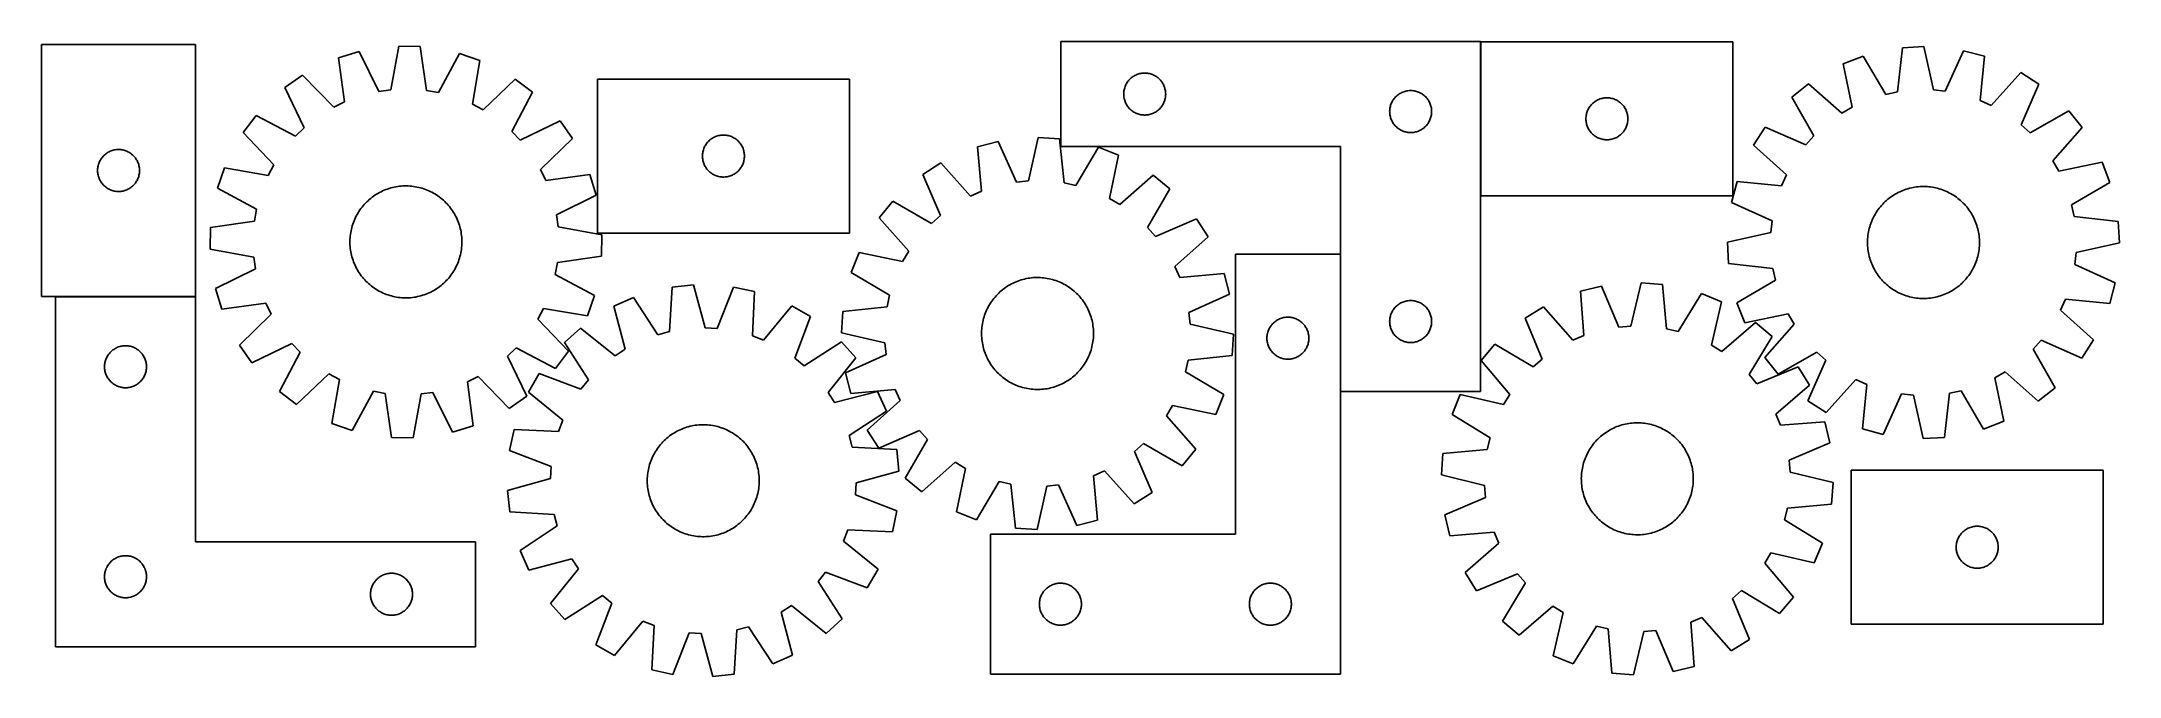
# Model space of a CAD drawing. Header units: millimetres. Extents: x 9 to 1493, y 7 to 461.
import ezdxf

# ---------------------------------------------------------------- set-up
doc = ezdxf.new("R2010")
doc.units = ezdxf.units.MM
doc.layers.add('COMMON', color=5, linetype='CONTINUOUS', true_color=0x0000ff)
doc.layers.add('CUT', color=7, linetype='CONTINUOUS', true_color=0x000000)

msp = doc.modelspace()

# ---------------------------------------------------------------- linework, layer by layer
at = {"layer": 'COMMON'}
for p, q in [((1037.111163, 460.393378), (1037.111163, 350.393378)), ((936.911163, 210.58747), (936.911163, 308.695864)), ((18.948904, 278.372767), (118.948904, 278.372767))]:
    msp.add_line(p, q, dxfattribs=at)
at = {"layer": 'CUT'}
for p, q in [((1037.011163, 460.58747), (737.011163, 460.58747)), ((737.011163, 460.58747), (737.011163, 385.58747)), ((1037.011163, 210.58747), (1037.011163, 460.58747)), ((1217.211164, 460.393378), (1037.211164, 460.393378)), ((1037.211164, 460.393378), (1037.211164, 350.393378)), ((1217.211164, 350.393378), (1217.211164, 460.393378)), ((8.948904, 458.472768), (8.948904, 278.472768)), ((118.948904, 458.472768), (8.948904, 458.472768)), ((118.948904, 278.472768), (118.948904, 458.472768)), ((235.852616, 453.437033), (221.134804, 448.951886)), ((221.134804, 448.951886), (225.353486, 417.468915)), ((249.908762, 424.951957), (235.852616, 453.437033)), ((264.117304, 457.383331), (258.400736, 426.137601)), ((279.500762, 457.100905), (264.117304, 457.383331)), ((284.066579, 425.6664), (279.500762, 457.100905)), ((307.60155, 452.119788), (292.50931, 424.16985)), ((322.144814, 447.097435), (307.60155, 452.119788)), ((316.773367, 415.79053), (322.144814, 447.097435)), ((1310.390042, 450.260617), (1296.028871, 444.739086)), ((1326.438382, 422.848474), (1310.390042, 450.260617)), ((1338.302077, 456.20907), (1334.824403, 424.635655)), ((1353.66661, 457.022512), (1338.302077, 456.20907)), ((1360.45867, 425.992806), (1353.66661, 457.022512)), ((1382.050706, 454.054534), (1368.98652, 425.101093)), ((1396.914612, 450.080262), (1382.050706, 454.054534)), ((1393.785539, 418.470395), (1396.914612, 450.080262)), ((195.472962, 436.464465), (182.861477, 427.650782)), ((217.643523, 413.717136), (195.472962, 436.464465)), ((347.331002, 433.676491), (324.340423, 411.758279)), ((359.610475, 424.405834), (347.331002, 433.676491)), ((586.078368, 433.796693), (406.078368, 433.796693)), ((406.078368, 433.796693), (406.078368, 323.796693)), ((586.078368, 323.796693), (586.078368, 433.796693)), ((783.956885, 430.475691), (784.35453, 431.137913)), ((784.35453, 431.137913), (784.785738, 431.778786)), ((784.785738, 431.778786), (785.249366, 432.396612)), ((785.249366, 432.396612), (785.744184, 432.989752)), ((785.744184, 432.989752), (786.268881, 433.556632)), ((786.268881, 433.556632), (786.822063, 434.095751)), ((786.822063, 434.095751), (787.402266, 434.605677)), ((787.402266, 434.605677), (788.007949, 435.085059)), ((788.007949, 435.085059), (788.637508, 435.532625)), ((788.637508, 435.532625), (789.289271, 435.947189)), ((789.289271, 435.947189), (789.961512, 436.327652)), ((789.961512, 436.327652), (790.652448, 436.673004)), ((790.652448, 436.673004), (791.360245, 436.98233)), ((791.360245, 436.98233), (792.083028, 437.254808)), ((792.083028, 437.254808), (792.818879, 437.489718)), ((792.818879, 437.489718), (793.565847, 437.686436)), ((793.565847, 437.686436), (794.321952, 437.844439)), ((794.321952, 437.844439), (795.085188, 437.96331)), ((795.085188, 437.96331), (795.853531, 438.042733)), ((795.853531, 438.042733), (796.624945, 438.082497)), ((796.624945, 438.082497), (797.397382, 438.082497)), ((797.397382, 438.082497), (798.168795, 438.042733)), ((798.168795, 438.042733), (798.937139, 437.96331)), ((798.937139, 437.96331), (799.700375, 437.844439)), ((799.700375, 437.844439), (800.45648, 437.686436)), ((800.45648, 437.686436), (801.203448, 437.489718)), ((801.203448, 437.489718), (801.939299, 437.254808)), ((801.939299, 437.254808), (802.662082, 436.98233)), ((802.662082, 436.98233), (803.369879, 436.673004)), ((803.369879, 436.673004), (804.060815, 436.327652)), ((804.060815, 436.327652), (804.733055, 435.947189)), ((804.733055, 435.947189), (805.384819, 435.532625)), ((805.384819, 435.532625), (806.014378, 435.085059)), ((806.014378, 435.085059), (806.620061, 434.605677)), ((806.620061, 434.605677), (807.200263, 434.095751)), ((807.200263, 434.095751), (807.753446, 433.556632)), ((807.753446, 433.556632), (808.278142, 432.989752)), ((808.278142, 432.989752), (808.772961, 432.396612)), ((808.772961, 432.396612), (809.236588, 431.778786)), ((809.236588, 431.778786), (809.667797, 431.137913)), ((809.667797, 431.137913), (810.065442, 430.475691)), ((1296.028871, 444.739086), (1302.478128, 413.636323)), ((1422.992337, 438.486379), (1401.620452, 414.987076)), ((1435.900634, 430.113422), (1422.992337, 438.486379)), ((182.861477, 427.650782), (196.602455, 399.012342)), ((225.353486, 417.468915), (217.643523, 413.717136)), ((258.400736, 426.137601), (249.908762, 424.951957)), ((292.50931, 424.16985), (284.066579, 425.6664)), ((324.340423, 411.758279), (316.773367, 415.79053)), ((344.82756, 396.291066), (359.610475, 424.405834)), ((782.011163, 423.08747), (782.031052, 423.859651)), ((782.031052, 422.315289), (782.011163, 423.08747)), ((782.031052, 423.859651), (782.090665, 424.629785)), ((782.090665, 421.545155), (782.031052, 422.315289)), ((782.090665, 424.629785), (782.189845, 425.395829)), ((782.189845, 420.779111), (782.090665, 421.545155)), ((782.189845, 425.395829), (782.328328, 426.155751)), ((782.328328, 420.019189), (782.189845, 420.779111)), ((782.328328, 426.155751), (782.505748, 426.907537)), ((782.505748, 419.267403), (782.328328, 420.019189)), ((782.505748, 426.907537), (782.721633, 427.649192)), ((782.721633, 418.525748), (782.505748, 419.267403)), ((782.721633, 427.649192), (782.975411, 428.378751)), ((782.975411, 417.796189), (782.721633, 418.525748)), ((782.975411, 428.378751), (783.26641, 429.094279)), ((783.26641, 417.080661), (782.975411, 417.796189)), ((783.26641, 429.094279), (783.593857, 429.793877)), ((783.593857, 416.381063), (783.26641, 417.080661)), ((783.593857, 429.793877), (783.956885, 430.475691)), ((783.956885, 415.699249), (783.593857, 416.381063)), ((784.35453, 415.037027), (783.956885, 415.699249)), ((810.065442, 415.699249), (809.667797, 415.037027)), ((810.065442, 430.475691), (810.42847, 429.793877)), ((810.42847, 416.381063), (810.065442, 415.699249)), ((810.42847, 429.793877), (810.755917, 429.094279)), ((810.755917, 417.080661), (810.42847, 416.381063)), ((810.755917, 429.094279), (811.046916, 428.378751)), ((811.046916, 417.796189), (810.755917, 417.080661)), ((811.046916, 428.378751), (811.300694, 427.649192)), ((811.300694, 418.525748), (811.046916, 417.796189)), ((811.300694, 427.649192), (811.516579, 426.907537)), ((811.516579, 419.267403), (811.300694, 418.525748)), ((811.516579, 426.907537), (811.693999, 426.155751)), ((811.693999, 420.019189), (811.516579, 419.267403)), ((811.693999, 426.155751), (811.832482, 425.395829)), ((811.832482, 420.779111), (811.693999, 420.019189)), ((811.832482, 425.395829), (811.931662, 424.629785)), ((811.931662, 421.545155), (811.832482, 420.779111)), ((811.931662, 424.629785), (811.991275, 423.859651)), ((811.991275, 422.315289), (811.931662, 421.545155)), ((811.991275, 423.859651), (812.011163, 423.08747)), ((812.011163, 423.08747), (811.991275, 422.315289)), ((972.721633, 415.149192), (972.975411, 415.878751)), ((972.975411, 415.878751), (973.26641, 416.594279)), ((973.26641, 416.594279), (973.593857, 417.293877)), ((973.593857, 417.293877), (973.956885, 417.975691)), ((973.956885, 417.975691), (974.35453, 418.637913)), ((974.35453, 418.637913), (974.785738, 419.278786)), ((974.785738, 419.278786), (975.249366, 419.896612)), ((975.249366, 419.896612), (975.744184, 420.489752)), ((975.744184, 420.489752), (976.268881, 421.056632)), ((976.268881, 421.056632), (976.822063, 421.595751)), ((976.822063, 421.595751), (977.402266, 422.105677)), ((977.402266, 422.105677), (978.007949, 422.585059)), ((978.007949, 422.585059), (978.637508, 423.032625)), ((978.637508, 423.032625), (979.289271, 423.447189)), ((979.289271, 423.447189), (979.961512, 423.827652)), ((979.961512, 423.827652), (980.652448, 424.173004)), ((980.652448, 424.173004), (981.360245, 424.48233)), ((981.360245, 424.48233), (982.083028, 424.754808)), ((982.083028, 424.754808), (982.818879, 424.989718)), ((982.818879, 424.989718), (983.565847, 425.186436)), ((983.565847, 425.186436), (984.321952, 425.344439)), ((984.321952, 425.344439), (985.085188, 425.46331)), ((985.085188, 425.46331), (985.853531, 425.542733)), ((985.853531, 425.542733), (986.624945, 425.582497)), ((986.624945, 425.582497), (987.397382, 425.582497)), ((987.397382, 425.582497), (988.168795, 425.542733)), ((988.168795, 425.542733), (988.937139, 425.46331)), ((988.937139, 425.46331), (989.700375, 425.344439)), ((989.700375, 425.344439), (990.45648, 425.186436)), ((990.45648, 425.186436), (991.203448, 424.989718)), ((991.203448, 424.989718), (991.939299, 424.754808)), ((991.939299, 424.754808), (992.662082, 424.48233)), ((992.662082, 424.48233), (993.369879, 424.173004)), ((993.369879, 424.173004), (994.060815, 423.827652)), ((994.060815, 423.827652), (994.733055, 423.447189)), ((994.733055, 423.447189), (995.384819, 423.032625)), ((995.384819, 423.032625), (996.014378, 422.585059)), ((996.014378, 422.585059), (996.620061, 422.105677)), ((996.620061, 422.105677), (997.200263, 421.595751)), ((997.200263, 421.595751), (997.753446, 421.056632)), ((997.753446, 421.056632), (998.278142, 420.489752)), ((998.278142, 420.489752), (998.772961, 419.896612)), ((998.772961, 419.896612), (999.236588, 419.278786)), ((999.236588, 419.278786), (999.667797, 418.637913)), ((999.667797, 418.637913), (1000.065442, 417.975691)), ((1000.065442, 417.975691), (1000.42847, 417.293877)), ((1000.42847, 417.293877), (1000.755917, 416.594279)), ((1000.755917, 416.594279), (1001.046916, 415.878751)), ((1001.046916, 415.878751), (1001.300694, 415.149192)), ((1115.944185, 415.295659), (1116.468882, 415.86254)), ((1116.468882, 415.86254), (1117.022064, 416.401658)), ((1117.022064, 416.401658), (1117.602267, 416.911584)), ((1117.602267, 416.911584), (1118.20795, 417.390966)), ((1118.20795, 417.390966), (1118.837509, 417.838533)), ((1118.837509, 417.838533), (1119.489272, 418.253097)), ((1119.489272, 418.253097), (1120.161513, 418.633559)), ((1120.161513, 418.633559), (1120.852449, 418.978911)), ((1120.852449, 418.978911), (1121.560246, 419.288237)), ((1121.560246, 419.288237), (1122.283029, 419.560716)), ((1122.283029, 419.560716), (1123.01888, 419.795626)), ((1123.01888, 419.795626), (1123.765848, 419.992343)), ((1123.765848, 419.992343), (1124.521953, 420.150347)), ((1124.521953, 420.150347), (1125.285189, 420.269218)), ((1125.285189, 420.269218), (1126.053532, 420.34864)), ((1126.053532, 420.34864), (1126.824946, 420.388405)), ((1126.824946, 420.388405), (1127.597383, 420.388405)), ((1127.597383, 420.388405), (1128.368796, 420.34864)), ((1128.368796, 420.34864), (1129.13714, 420.269218)), ((1129.13714, 420.269218), (1129.900376, 420.150347)), ((1129.900376, 420.150347), (1130.656481, 419.992343)), ((1130.656481, 419.992343), (1131.403449, 419.795626)), ((1131.403449, 419.795626), (1132.1393, 419.560716)), ((1132.1393, 419.560716), (1132.862083, 419.288237)), ((1132.862083, 419.288237), (1133.56988, 418.978911)), ((1133.56988, 418.978911), (1134.260816, 418.633559)), ((1134.260816, 418.633559), (1134.933056, 418.253097)), ((1134.933056, 418.253097), (1135.58482, 417.838533)), ((1135.58482, 417.838533), (1136.214379, 417.390966)), ((1136.214379, 417.390966), (1136.820062, 416.911584)), ((1136.820062, 416.911584), (1137.400264, 416.401658)), ((1137.400264, 416.401658), (1137.953447, 415.86254)), ((1137.953447, 415.86254), (1138.478143, 415.295659)), ((1271.321121, 430.456477), (1259.369082, 420.767343)), ((1259.369082, 420.767343), (1275.113972, 393.179788)), ((1295.054817, 409.34519), (1271.321121, 430.456477)), ((1334.824403, 424.635655), (1326.438382, 422.848474)), ((1368.98652, 425.101093), (1360.45867, 425.992806)), ((1401.620452, 414.987076), (1393.785539, 418.470395)), ((1423.156722, 401.017589), (1435.900634, 430.113422)), ((162.31444, 407.844594), (153.043783, 395.565121)), ((190.429208, 393.061679), (162.31444, 407.844594)), ((379.416664, 403.858797), (350.778223, 390.117819)), ((388.230346, 391.247312), (379.416664, 403.858797)), ((784.785738, 414.396154), (784.35453, 415.037027)), ((785.249366, 413.778328), (784.785738, 414.396154)), ((785.744184, 413.185188), (785.249366, 413.778328)), ((786.268881, 412.618308), (785.744184, 413.185188)), ((786.822063, 412.07919), (786.268881, 412.618308)), ((787.402266, 411.569263), (786.822063, 412.07919)), ((788.007949, 411.089881), (787.402266, 411.569263)), ((788.637508, 410.642315), (788.007949, 411.089881)), ((789.289271, 410.227751), (788.637508, 410.642315)), ((789.961512, 409.847288), (789.289271, 410.227751)), ((790.652448, 409.501936), (789.961512, 409.847288)), ((791.360245, 409.19261), (790.652448, 409.501936)), ((792.083028, 408.920132), (791.360245, 409.19261)), ((792.818879, 408.685222), (792.083028, 408.920132)), ((793.565847, 408.488504), (792.818879, 408.685222)), ((794.321952, 408.330501), (793.565847, 408.488504)), ((795.085188, 408.21163), (794.321952, 408.330501)), ((795.853531, 408.132207), (795.085188, 408.21163)), ((796.624945, 408.092443), (795.853531, 408.132207)), ((797.397382, 408.092443), (796.624945, 408.092443)), ((798.168795, 408.132207), (797.397382, 408.092443)), ((798.937139, 408.21163), (798.168795, 408.132207)), ((799.700375, 408.330501), (798.937139, 408.21163)), ((800.45648, 408.488504), (799.700375, 408.330501)), ((801.203448, 408.685222), (800.45648, 408.488504)), ((801.939299, 408.920132), (801.203448, 408.685222)), ((802.662082, 409.19261), (801.939299, 408.920132)), ((803.369879, 409.501936), (802.662082, 409.19261)), ((804.060815, 409.847288), (803.369879, 409.501936)), ((804.733055, 410.227751), (804.060815, 409.847288)), ((805.384819, 410.642315), (804.733055, 410.227751)), ((806.014378, 411.089881), (805.384819, 410.642315)), ((806.620061, 411.569263), (806.014378, 411.089881)), ((807.200263, 412.07919), (806.620061, 411.569263)), ((807.753446, 412.618308), (807.200263, 412.07919)), ((808.278142, 413.185188), (807.753446, 412.618308)), ((808.772961, 413.778328), (808.278142, 413.185188)), ((809.236588, 414.396154), (808.772961, 413.778328)), ((809.667797, 415.037027), (809.236588, 414.396154)), ((972.011163, 410.58747), (972.031052, 411.359651)), ((972.031052, 409.815289), (972.011163, 410.58747)), ((972.031052, 411.359651), (972.090665, 412.129785)), ((972.090665, 409.045155), (972.031052, 409.815289)), ((972.090665, 412.129785), (972.189845, 412.895829)), ((972.189845, 408.279111), (972.090665, 409.045155)), ((972.189845, 412.895829), (972.328328, 413.655751)), ((972.328328, 407.519189), (972.189845, 408.279111)), ((972.328328, 413.655751), (972.505748, 414.407537)), ((972.505748, 406.767403), (972.328328, 407.519189)), ((972.505748, 414.407537), (972.721633, 415.149192)), ((972.721633, 406.025748), (972.505748, 406.767403)), ((972.975411, 405.296189), (972.721633, 406.025748)), ((973.26641, 404.580661), (972.975411, 405.296189)), ((973.593857, 403.881063), (973.26641, 404.580661)), ((973.956885, 403.199249), (973.593857, 403.881063)), ((974.35453, 402.537027), (973.956885, 403.199249)), ((974.785738, 401.896154), (974.35453, 402.537027)), ((975.249366, 401.278328), (974.785738, 401.896154)), ((975.744184, 400.685188), (975.249366, 401.278328)), ((998.772961, 401.278328), (998.278142, 400.685188)), ((999.236588, 401.896154), (998.772961, 401.278328)), ((999.667797, 402.537027), (999.236588, 401.896154)), ((1000.065442, 403.199249), (999.667797, 402.537027)), ((1000.42847, 403.881063), (1000.065442, 403.199249)), ((1000.755917, 404.580661), (1000.42847, 403.881063)), ((1001.046916, 405.296189), (1000.755917, 404.580661)), ((1001.300694, 406.025748), (1001.046916, 405.296189)), ((1001.300694, 415.149192), (1001.516579, 414.407537)), ((1001.516579, 406.767403), (1001.300694, 406.025748)), ((1001.516579, 414.407537), (1001.693999, 413.655751)), ((1001.693999, 407.519189), (1001.516579, 406.767403)), ((1001.693999, 413.655751), (1001.832482, 412.895829)), ((1001.832482, 408.279111), (1001.693999, 407.519189)), ((1001.832482, 412.895829), (1001.931662, 412.129785)), ((1001.931662, 409.045155), (1001.832482, 408.279111)), ((1001.931662, 412.129785), (1001.991275, 411.359651)), ((1001.991275, 409.815289), (1001.931662, 409.045155)), ((1001.991275, 411.359651), (1002.011163, 410.58747)), ((1002.011163, 410.58747), (1001.991275, 409.815289)), ((1112.211164, 405.393378), (1112.231053, 406.165559)), ((1112.231053, 404.621196), (1112.211164, 405.393378)), ((1112.231053, 406.165559), (1112.290666, 406.935692)), ((1112.290666, 403.851063), (1112.231053, 404.621196)), ((1112.290666, 406.935692), (1112.389846, 407.701736)), ((1112.389846, 403.085019), (1112.290666, 403.851063)), ((1112.389846, 407.701736), (1112.528329, 408.461658)), ((1112.528329, 402.325097), (1112.389846, 403.085019)), ((1112.528329, 408.461658), (1112.705749, 409.213444)), ((1112.705749, 401.573311), (1112.528329, 402.325097)), ((1112.705749, 409.213444), (1112.921634, 409.9551)), ((1112.921634, 400.831655), (1112.705749, 401.573311)), ((1112.921634, 409.9551), (1113.175412, 410.684659)), ((1113.175412, 400.102096), (1112.921634, 400.831655)), ((1113.175412, 410.684659), (1113.466411, 411.400186)), ((1113.466411, 411.400186), (1113.793858, 412.099784)), ((1113.793858, 412.099784), (1114.156886, 412.781599)), ((1114.156886, 412.781599), (1114.554531, 413.44382)), ((1114.554531, 413.44382), (1114.985739, 414.084694)), ((1114.985739, 414.084694), (1115.449367, 414.70252)), ((1115.449367, 414.70252), (1115.944185, 415.295659)), ((1138.478143, 415.295659), (1138.972962, 414.70252)), ((1138.972962, 414.70252), (1139.436589, 414.084694)), ((1139.436589, 414.084694), (1139.867798, 413.44382)), ((1139.867798, 413.44382), (1140.265443, 412.781599)), ((1140.265443, 412.781599), (1140.628471, 412.099784)), ((1140.628471, 412.099784), (1140.955918, 411.400186)), ((1140.955918, 411.400186), (1141.246917, 410.684659)), ((1141.246917, 410.684659), (1141.500695, 409.9551)), ((1141.500695, 400.831655), (1141.246917, 400.102096)), ((1141.500695, 409.9551), (1141.71658, 409.213444)), ((1141.71658, 401.573311), (1141.500695, 400.831655)), ((1141.71658, 409.213444), (1141.894, 408.461658)), ((1141.894, 402.325097), (1141.71658, 401.573311)), ((1141.894, 408.461658), (1142.032483, 407.701736)), ((1142.032483, 403.085019), (1141.894, 402.325097)), ((1142.032483, 407.701736), (1142.131663, 406.935692)), ((1142.131663, 403.851063), (1142.032483, 403.085019)), ((1142.131663, 406.935692), (1142.191276, 406.165559)), ((1142.191276, 404.621196), (1142.131663, 403.851063)), ((1142.191276, 406.165559), (1142.211164, 405.393378)), ((1142.211164, 405.393378), (1142.191276, 404.621196)), ((1302.478128, 413.636323), (1295.054817, 409.34519)), ((1429.531762, 395.283634), (1423.156722, 401.017589)), ((1457.119317, 411.028524), (1429.531762, 395.283634)), ((1466.808451, 399.076485), (1457.119317, 411.028524)), ((153.043783, 395.565121), (174.961995, 372.574541)), ((196.602455, 399.012342), (190.429208, 393.061679)), ((350.778223, 390.117819), (344.82756, 396.291066)), ((365.483017, 369.076751), (388.230346, 391.247312)), ((482.661062, 385.5031), (483.024089, 386.184914)), ((483.024089, 386.184914), (483.421734, 386.847136)), ((483.421734, 386.847136), (483.852943, 387.488009)), ((483.852943, 387.488009), (484.316571, 388.105835)), ((484.316571, 388.105835), (484.811389, 388.698975)), ((484.811389, 388.698975), (485.336085, 389.265855)), ((485.336085, 389.265855), (485.889268, 389.804973)), ((485.889268, 389.804973), (486.46947, 390.314899)), ((486.46947, 390.314899), (487.075154, 390.794281)), ((487.075154, 390.794281), (487.704712, 391.241848)), ((487.704712, 391.241848), (488.356476, 391.656412)), ((488.356476, 391.656412), (489.028717, 392.036875)), ((489.028717, 392.036875), (489.719652, 392.382227)), ((489.719652, 392.382227), (490.427449, 392.691552)), ((490.427449, 392.691552), (491.150232, 392.964031)), ((491.150232, 392.964031), (491.886083, 393.198941)), ((491.886083, 393.198941), (492.633052, 393.395658)), ((492.633052, 393.395658), (493.389156, 393.553662)), ((493.389156, 393.553662), (494.152392, 393.672533)), ((494.152392, 393.672533), (494.920736, 393.751956)), ((494.920736, 393.751956), (495.692149, 393.79172)), ((495.692149, 393.79172), (496.464587, 393.79172)), ((496.464587, 393.79172), (497.236, 393.751956)), ((497.236, 393.751956), (498.004343, 393.672533)), ((498.004343, 393.672533), (498.767579, 393.553662)), ((498.767579, 393.553662), (499.523684, 393.395658)), ((499.523684, 393.395658), (500.270652, 393.198941)), ((500.270652, 393.198941), (501.006504, 392.964031)), ((501.006504, 392.964031), (501.729286, 392.691552)), ((501.729286, 392.691552), (502.437084, 392.382227)), ((502.437084, 392.382227), (503.128019, 392.036875)), ((503.128019, 392.036875), (503.80026, 391.656412)), ((503.80026, 391.656412), (504.452024, 391.241848)), ((504.452024, 391.241848), (505.081582, 390.794281)), ((505.081582, 390.794281), (505.687265, 390.314899)), ((505.687265, 390.314899), (506.267468, 389.804973)), ((506.267468, 389.804973), (506.820651, 389.265855)), ((506.820651, 389.265855), (507.345347, 388.698975)), ((507.345347, 388.698975), (507.840165, 388.105835)), ((507.840165, 388.105835), (508.303793, 387.488009)), ((508.303793, 387.488009), (508.735001, 386.847136)), ((508.735001, 386.847136), (509.132646, 386.184914)), ((509.132646, 386.184914), (509.495674, 385.5031)), ((692.441075, 389.211688), (677.558422, 385.308205)), ((705.367312, 360.196396), (692.441075, 389.211688)), ((720.838976, 392.04454), (713.899309, 361.047511)), ((736.199463, 391.15798), (720.838976, 392.04454)), ((739.526826, 359.568371), (736.199463, 391.15798)), ((976.268881, 400.118308), (975.744184, 400.685188)), ((976.822063, 399.57919), (976.268881, 400.118308)), ((977.402266, 399.069263), (976.822063, 399.57919)), ((978.007949, 398.589881), (977.402266, 399.069263)), ((978.637508, 398.142315), (978.007949, 398.589881)), ((979.289271, 397.727751), (978.637508, 398.142315)), ((979.961512, 397.347288), (979.289271, 397.727751)), ((980.652448, 397.001936), (979.961512, 397.347288)), ((981.360245, 396.69261), (980.652448, 397.001936)), ((982.083028, 396.420132), (981.360245, 396.69261)), ((982.818879, 396.185222), (982.083028, 396.420132)), ((983.565847, 395.988504), (982.818879, 396.185222)), ((984.321952, 395.830501), (983.565847, 395.988504)), ((985.085188, 395.71163), (984.321952, 395.830501)), ((985.853531, 395.632207), (985.085188, 395.71163)), ((986.624945, 395.592443), (985.853531, 395.632207)), ((987.397382, 395.592443), (986.624945, 395.592443)), ((988.168795, 395.632207), (987.397382, 395.592443)), ((988.937139, 395.71163), (988.168795, 395.632207)), ((989.700375, 395.830501), (988.937139, 395.71163)), ((990.45648, 395.988504), (989.700375, 395.830501)), ((991.203448, 396.185222), (990.45648, 395.988504)), ((991.939299, 396.420132), (991.203448, 396.185222)), ((992.662082, 396.69261), (991.939299, 396.420132)), ((993.369879, 397.001936), (992.662082, 396.69261)), ((994.060815, 397.347288), (993.369879, 397.001936)), ((994.733055, 397.727751), (994.060815, 397.347288)), ((995.384819, 398.142315), (994.733055, 397.727751)), ((996.014378, 398.589881), (995.384819, 398.142315)), ((996.620061, 399.069263), (996.014378, 398.589881)), ((997.200263, 399.57919), (996.620061, 399.069263)), ((997.753446, 400.118308), (997.200263, 399.57919)), ((998.278142, 400.685188), (997.753446, 400.118308)), ((1113.466411, 399.386569), (1113.175412, 400.102096)), ((1113.793858, 398.686971), (1113.466411, 399.386569)), ((1114.156886, 398.005156), (1113.793858, 398.686971)), ((1114.554531, 397.342935), (1114.156886, 398.005156)), ((1114.985739, 396.702061), (1114.554531, 397.342935)), ((1115.449367, 396.084235), (1114.985739, 396.702061)), ((1115.944185, 395.491096), (1115.449367, 396.084235)), ((1116.468882, 394.924215), (1115.944185, 395.491096)), ((1117.022064, 394.385097), (1116.468882, 394.924215)), ((1117.602267, 393.875171), (1117.022064, 394.385097)), ((1118.20795, 393.395789), (1117.602267, 393.875171)), ((1118.837509, 392.948222), (1118.20795, 393.395789)), ((1119.489272, 392.533658), (1118.837509, 392.948222)), ((1120.161513, 392.153196), (1119.489272, 392.533658)), ((1120.852449, 391.807844), (1120.161513, 392.153196)), ((1121.560246, 391.498518), (1120.852449, 391.807844)), ((1122.283029, 391.226039), (1121.560246, 391.498518)), ((1123.01888, 390.991129), (1122.283029, 391.226039)), ((1123.765848, 390.794412), (1123.01888, 390.991129)), ((1124.521953, 390.636408), (1123.765848, 390.794412)), ((1125.285189, 390.517537), (1124.521953, 390.636408)), ((1126.053532, 390.438115), (1125.285189, 390.517537)), ((1126.824946, 390.39835), (1126.053532, 390.438115)), ((1127.597383, 390.39835), (1126.824946, 390.39835)), ((1128.368796, 390.438115), (1127.597383, 390.39835)), ((1129.13714, 390.517537), (1128.368796, 390.438115)), ((1129.900376, 390.636408), (1129.13714, 390.517537)), ((1130.656481, 390.794412), (1129.900376, 390.636408)), ((1131.403449, 390.991129), (1130.656481, 390.794412)), ((1132.1393, 391.226039), (1131.403449, 390.991129)), ((1132.862083, 391.498518), (1132.1393, 391.226039)), ((1133.56988, 391.807844), (1132.862083, 391.498518)), ((1134.260816, 392.153196), (1133.56988, 391.807844)), ((1134.933056, 392.533658), (1134.260816, 392.153196)), ((1135.58482, 392.948222), (1134.933056, 392.533658)), ((1136.214379, 393.395789), (1135.58482, 392.948222)), ((1136.820062, 393.875171), (1136.214379, 393.395789)), ((1137.400264, 394.385097), (1136.820062, 393.875171)), ((1137.953447, 394.924215), (1137.400264, 394.385097)), ((1138.478143, 395.491096), (1137.953447, 394.924215)), ((1138.972962, 396.084235), (1138.478143, 395.491096)), ((1139.436589, 396.702061), (1138.972962, 396.084235)), ((1139.867798, 397.342935), (1139.436589, 396.702061)), ((1140.265443, 398.005156), (1139.867798, 397.342935)), ((1140.628471, 398.686971), (1140.265443, 398.005156)), ((1140.955918, 399.386569), (1140.628471, 398.686971)), ((1141.246917, 400.102096), (1140.955918, 399.386569)), ((1240.284184, 399.54866), (1231.911227, 386.640363)), ((1231.911227, 386.640363), (1255.41053, 365.268478)), ((1269.380017, 386.804749), (1240.284184, 399.54866)), ((1275.113972, 393.179788), (1269.380017, 386.804749)), ((1445.697164, 375.342789), (1466.808451, 399.076485)), ((49.073064, 370.398743), (49.191934, 371.161979)), ((49.191934, 371.161979), (49.349938, 371.918084)), ((49.349938, 371.918084), (49.546656, 372.665052)), ((49.546656, 372.665052), (49.781565, 373.400904)), ((49.781565, 373.400904), (50.054044, 374.123686)), ((50.054044, 374.123686), (50.36337, 374.831484)), ((50.36337, 374.831484), (50.708722, 375.522419)), ((50.708722, 375.522419), (51.089184, 376.19466)), ((51.089184, 376.19466), (51.503749, 376.846424)), ((51.503749, 376.846424), (51.951315, 377.475982)), ((51.951315, 377.475982), (52.430697, 378.081666)), ((52.430697, 378.081666), (52.940623, 378.661868)), ((52.940623, 378.661868), (53.479741, 379.215051)), ((53.479741, 379.215051), (54.046622, 379.739747)), ((54.046622, 379.739747), (54.639761, 380.234565)), ((54.639761, 380.234565), (55.257587, 380.698193)), ((55.257587, 380.698193), (55.898461, 381.129401)), ((55.898461, 381.129401), (56.560683, 381.527046)), ((56.560683, 381.527046), (57.242497, 381.890074)), ((57.242497, 381.890074), (57.942095, 382.217521)), ((57.942095, 382.217521), (58.657622, 382.50852)), ((58.657622, 382.50852), (59.387181, 382.762299)), ((59.387181, 382.762299), (60.128837, 382.978184)), ((60.128837, 382.978184), (60.880623, 383.155603)), ((60.880623, 383.155603), (61.640545, 383.294086)), ((61.640545, 383.294086), (62.406589, 383.393266)), ((62.406589, 383.393266), (63.176722, 383.452879)), ((63.176722, 383.452879), (63.948904, 383.472768)), ((63.948904, 383.472768), (64.721085, 383.452879)), ((64.721085, 383.452879), (65.491219, 383.393266)), ((65.491219, 383.393266), (66.257262, 383.294086)), ((66.257262, 383.294086), (67.017185, 383.155603)), ((67.017185, 383.155603), (67.768971, 382.978184)), ((67.768971, 382.978184), (68.510626, 382.762299)), ((68.510626, 382.762299), (69.240185, 382.50852)), ((69.240185, 382.50852), (69.955712, 382.217521)), ((69.955712, 382.217521), (70.655311, 381.890074)), ((70.655311, 381.890074), (71.337125, 381.527046)), ((71.337125, 381.527046), (71.999347, 381.129401)), ((71.999347, 381.129401), (72.64022, 380.698193)), ((72.64022, 380.698193), (73.258046, 380.234565)), ((73.258046, 380.234565), (73.851186, 379.739747)), ((73.851186, 379.739747), (74.418066, 379.215051)), ((74.418066, 379.215051), (74.957184, 378.661868)), ((74.957184, 378.661868), (75.46711, 378.081666)), ((75.46711, 378.081666), (75.946492, 377.475982)), ((75.946492, 377.475982), (76.394059, 376.846424)), ((76.394059, 376.846424), (76.808623, 376.19466)), ((76.808623, 376.19466), (77.189086, 375.522419)), ((77.189086, 375.522419), (77.534438, 374.831484)), ((77.534438, 374.831484), (77.843763, 374.123686)), ((77.843763, 374.123686), (78.116242, 373.400904)), ((78.116242, 373.400904), (78.351152, 372.665052)), ((78.351152, 372.665052), (78.547869, 371.918084)), ((78.547869, 371.918084), (78.705873, 371.161979)), ((78.705873, 371.161979), (78.824744, 370.398743)), ((174.961995, 372.574541), (170.929744, 365.007486)), ((481.078368, 378.796693), (481.098256, 379.568874)), ((481.098256, 378.024511), (481.078368, 378.796693)), ((481.098256, 379.568874), (481.15787, 380.339008)), ((481.15787, 377.254378), (481.098256, 378.024511)), ((481.15787, 380.339008), (481.257049, 381.105051)), ((481.257049, 376.488334), (481.15787, 377.254378)), ((481.257049, 381.105051), (481.395533, 381.864974)), ((481.395533, 375.728412), (481.257049, 376.488334)), ((481.395533, 381.864974), (481.572952, 382.61676)), ((481.572952, 374.976626), (481.395533, 375.728412)), ((481.572952, 382.61676), (481.788837, 383.358415)), ((481.788837, 374.23497), (481.572952, 374.976626)), ((481.788837, 383.358415), (482.042616, 384.087974)), ((482.042616, 373.505412), (481.788837, 374.23497)), ((482.042616, 384.087974), (482.333614, 384.803501)), ((482.333614, 372.789884), (482.042616, 373.505412)), ((482.333614, 384.803501), (482.661062, 385.5031)), ((482.661062, 372.090286), (482.333614, 372.789884)), ((483.024089, 371.408472), (482.661062, 372.090286)), ((483.421734, 370.74625), (483.024089, 371.408472)), ((509.132646, 371.408472), (508.735001, 370.74625)), ((509.495674, 372.090286), (509.132646, 371.408472)), ((509.495674, 385.5031), (509.823121, 384.803501)), ((509.823121, 372.789884), (509.495674, 372.090286)), ((509.823121, 384.803501), (510.11412, 384.087974)), ((510.11412, 373.505412), (509.823121, 372.789884)), ((510.11412, 384.087974), (510.367899, 383.358415)), ((510.367899, 374.23497), (510.11412, 373.505412)), ((510.367899, 383.358415), (510.583784, 382.61676)), ((510.583784, 374.976626), (510.367899, 374.23497)), ((510.583784, 382.61676), (510.761203, 381.864974)), ((510.761203, 375.728412), (510.583784, 374.976626)), ((510.761203, 381.864974), (510.899686, 381.105051)), ((510.899686, 376.488334), (510.761203, 375.728412)), ((510.899686, 381.105051), (510.998866, 380.339008)), ((510.998866, 377.254378), (510.899686, 376.488334)), ((510.998866, 380.339008), (511.058479, 379.568874)), ((511.058479, 378.024511), (510.998866, 377.254378)), ((511.058479, 379.568874), (511.078368, 378.796693)), ((511.078368, 378.796693), (511.058479, 378.024511)), ((651.425813, 373.838569), (638.477811, 365.527143)), ((672.685612, 350.237813), (651.425813, 373.838569)), ((677.558422, 385.308205), (680.537015, 353.683804)), ((737.011163, 385.58747), (937.011163, 385.58747)), ((764.082871, 385.076748), (747.904247, 357.741298)), ((778.417601, 379.486929), (764.082871, 385.076748)), ((771.820385, 348.415213), (778.417601, 379.486929)), ((937.011163, 385.58747), (937.011163, 210.58747)), ((1449.988297, 367.919478), (1445.697164, 375.342789)), ((1481.091059, 374.368735), (1449.988297, 367.919478)), ((1486.61259, 360.007564), (1481.091059, 374.368735)), ((48.953877, 368.858987), (48.993641, 369.6304)), ((48.953877, 368.086549), (48.953877, 368.858987)), ((48.993641, 367.315136), (48.953877, 368.086549)), ((48.993641, 369.6304), (49.073064, 370.398743)), ((49.073064, 366.546793), (48.993641, 367.315136)), ((49.191934, 365.783556), (49.073064, 366.546793)), ((49.349938, 365.027452), (49.191934, 365.783556)), ((49.546656, 364.280483), (49.349938, 365.027452)), ((49.781565, 363.544632), (49.546656, 364.280483)), ((50.054044, 362.821849), (49.781565, 363.544632)), ((50.36337, 362.114052), (50.054044, 362.821849)), ((50.708722, 361.423117), (50.36337, 362.114052)), ((51.089184, 360.750876), (50.708722, 361.423117)), ((51.503749, 360.099112), (51.089184, 360.750876)), ((51.951315, 359.469554), (51.503749, 360.099112)), ((52.430697, 358.86387), (51.951315, 359.469554)), ((52.940623, 358.283668), (52.430697, 358.86387)), ((53.479741, 357.730485), (52.940623, 358.283668)), ((54.046622, 357.205789), (53.479741, 357.730485)), ((54.639761, 356.710971), (54.046622, 357.205789)), ((55.257587, 356.247343), (54.639761, 356.710971)), ((73.258046, 356.710971), (72.64022, 356.247343)), ((73.851186, 357.205789), (73.258046, 356.710971)), ((74.418066, 357.730485), (73.851186, 357.205789)), ((74.957184, 358.283668), (74.418066, 357.730485)), ((75.46711, 358.86387), (74.957184, 358.283668)), ((75.946492, 359.469554), (75.46711, 358.86387)), ((76.394059, 360.099112), (75.946492, 359.469554)), ((76.808623, 360.750876), (76.394059, 360.099112)), ((77.189086, 361.423117), (76.808623, 360.750876)), ((77.534438, 362.114052), (77.189086, 361.423117)), ((77.843763, 362.821849), (77.534438, 362.114052)), ((78.116242, 363.544632), (77.843763, 362.821849)), ((78.351152, 364.280483), (78.116242, 363.544632)), ((78.547869, 365.027452), (78.351152, 364.280483)), ((78.705873, 365.783556), (78.547869, 365.027452)), ((78.824744, 366.546793), (78.705873, 365.783556)), ((78.824744, 370.398743), (78.904167, 369.6304)), ((78.904167, 367.315136), (78.824744, 366.546793)), ((78.904167, 369.6304), (78.943931, 368.858987)), ((78.943931, 368.086549), (78.904167, 367.315136)), ((78.943931, 368.858987), (78.943931, 368.086549)), ((139.622839, 370.378932), (134.600486, 355.835669)), ((170.929744, 365.007486), (139.622839, 370.378932)), ((258.487482, 356.004033), (259.702946, 356.322864)), ((259.702946, 356.322864), (260.927825, 356.603359)), ((260.927825, 356.603359), (262.160911, 356.845241)), ((262.160911, 356.845241), (263.400986, 357.048271)), ((263.400986, 357.048271), (264.646826, 357.21225)), ((264.646826, 357.21225), (265.897202, 357.337015)), ((265.897202, 357.337015), (267.15088, 357.422443)), ((267.15088, 357.422443), (268.406623, 357.46845)), ((268.406623, 357.46845), (269.663191, 357.47499)), ((269.663191, 357.47499), (270.919345, 357.442057)), ((270.919345, 357.442057), (272.173845, 357.369684)), ((272.173845, 357.369684), (273.425452, 357.257942)), ((273.425452, 357.257942), (274.672932, 357.106941)), ((274.672932, 357.106941), (275.915053, 356.916831)), ((275.915053, 356.916831), (277.150589, 356.687798)), ((277.150589, 356.687798), (278.378322, 356.420069)), ((278.378322, 356.420069), (279.59704, 356.113908)), ((369.234796, 361.366788), (365.483017, 369.076751)), ((400.717767, 365.58547), (369.234796, 361.366788)), ((405.202914, 350.867658), (400.717767, 365.58547)), ((483.852943, 370.105376), (483.421734, 370.74625)), ((484.316571, 369.487551), (483.852943, 370.105376)), ((484.811389, 368.894411), (484.316571, 369.487551)), ((485.336085, 368.32753), (484.811389, 368.894411)), ((485.889268, 367.788412), (485.336085, 368.32753)), ((486.46947, 367.278486), (485.889268, 367.788412)), ((487.075154, 366.799104), (486.46947, 367.278486)), ((487.704712, 366.351538), (487.075154, 366.799104)), ((488.356476, 365.936973), (487.704712, 366.351538)), ((489.028717, 365.556511), (488.356476, 365.936973)), ((489.719652, 365.211159), (489.028717, 365.556511)), ((490.427449, 364.901833), (489.719652, 365.211159)), ((491.150232, 364.629354), (490.427449, 364.901833)), ((491.886083, 364.394445), (491.150232, 364.629354)), ((492.633052, 364.197727), (491.886083, 364.394445)), ((493.389156, 364.039724), (492.633052, 364.197727)), ((494.152392, 363.920853), (493.389156, 364.039724)), ((494.920736, 363.84143), (494.152392, 363.920853)), ((495.692149, 363.801666), (494.920736, 363.84143)), ((496.464587, 363.801666), (495.692149, 363.801666)), ((497.236, 363.84143), (496.464587, 363.801666)), ((498.004343, 363.920853), (497.236, 363.84143)), ((498.767579, 364.039724), (498.004343, 363.920853)), ((499.523684, 364.197727), (498.767579, 364.039724)), ((500.270652, 364.394445), (499.523684, 364.197727)), ((501.006504, 364.629354), (500.270652, 364.394445)), ((501.729286, 364.901833), (501.006504, 364.629354)), ((502.437084, 365.211159), (501.729286, 364.901833)), ((503.128019, 365.556511), (502.437084, 365.211159)), ((503.80026, 365.936973), (503.128019, 365.556511)), ((504.452024, 366.351538), (503.80026, 365.936973)), ((505.081582, 366.799104), (504.452024, 366.351538)), ((505.687265, 367.278486), (505.081582, 366.799104)), ((506.267468, 367.788412), (505.687265, 367.278486)), ((506.820651, 368.32753), (506.267468, 367.788412)), ((507.345347, 368.894411), (506.820651, 368.32753)), ((507.840165, 369.487551), (507.345347, 368.894411)), ((508.303793, 370.105376), (507.840165, 369.487551)), ((508.735001, 370.74625), (508.303793, 370.105376)), ((638.477811, 365.527143), (651.083098, 336.370986)), ((713.899309, 361.047511), (705.367312, 360.196396)), ((747.904247, 357.741298), (739.526826, 359.568371)), ((803.057093, 365.086886), (779.223188, 344.088798)), ((814.962882, 355.340977), (803.057093, 365.086886)), ((1220.317344, 360.562639), (1216.343071, 345.698733)), ((1251.92721, 357.433566), (1220.317344, 360.562639)), ((1255.41053, 365.268478), (1251.92721, 357.433566)), ((1344.730448, 356.07759), (1345.961454, 356.329844)), ((1345.961454, 356.329844), (1347.199775, 356.543307)), ((1347.199775, 356.543307), (1348.444191, 356.717768)), ((1348.444191, 356.717768), (1349.693473, 356.853055)), ((1349.693473, 356.853055), (1350.946387, 356.949034)), ((1350.946387, 356.949034), (1352.201698, 357.005611)), ((1352.201698, 357.005611), (1353.458167, 357.022729)), ((1353.458167, 357.022729), (1354.714553, 357.000373)), ((1354.714553, 357.000373), (1355.969618, 356.938563)), ((1355.969618, 356.938563), (1357.222121, 356.837362)), ((1357.222121, 356.837362), (1358.470828, 356.696868)), ((1358.470828, 356.696868), (1359.714505, 356.517221)), ((1359.714505, 356.517221), (1360.951926, 356.298598)), ((1360.951926, 356.298598), (1362.18187, 356.041214)), ((1459.200448, 343.959224), (1486.61259, 360.007564)), ((55.898461, 355.816134), (55.257587, 356.247343)), ((56.560683, 355.418489), (55.898461, 355.816134)), ((57.242497, 355.055462), (56.560683, 355.418489)), ((57.942095, 354.728014), (57.242497, 355.055462)), ((58.657622, 354.437016), (57.942095, 354.728014)), ((59.387181, 354.183237), (58.657622, 354.437016)), ((60.128837, 353.967352), (59.387181, 354.183237)), ((60.880623, 353.789933), (60.128837, 353.967352)), ((61.640545, 353.651449), (60.880623, 353.789933)), ((62.406589, 353.55227), (61.640545, 353.651449)), ((63.176722, 353.492656), (62.406589, 353.55227)), ((63.948904, 353.472768), (63.176722, 353.492656)), ((64.721085, 353.492656), (63.948904, 353.472768)), ((65.491219, 353.55227), (64.721085, 353.492656)), ((66.257262, 353.651449), (65.491219, 353.55227)), ((67.017185, 353.789933), (66.257262, 353.651449)), ((67.768971, 353.967352), (67.017185, 353.789933)), ((68.510626, 354.183237), (67.768971, 353.967352)), ((69.240185, 354.437016), (68.510626, 354.183237)), ((69.955712, 354.728014), (69.240185, 354.437016)), ((70.655311, 355.055462), (69.955712, 354.728014)), ((71.337125, 355.418489), (70.655311, 355.055462)), ((71.999347, 355.816134), (71.337125, 355.418489)), ((72.64022, 356.247343), (71.999347, 355.816134)), ((134.600486, 355.835669), (162.550424, 340.743428)), ((237.131119, 341.327189), (237.896111, 342.324081)), ((237.896111, 342.324081), (238.692039, 343.296453)), ((238.692039, 343.296453), (239.518116, 344.243344)), ((239.518116, 344.243344), (240.373529, 345.16382)), ((240.373529, 345.16382), (241.257432, 346.056973)), ((241.257432, 346.056973), (242.168953, 346.921921)), ((242.168953, 346.921921), (243.107194, 347.75781)), ((243.107194, 347.75781), (244.071228, 348.563817)), ((244.071228, 348.563817), (245.060103, 349.339144)), ((245.060103, 349.339144), (246.072844, 350.083028)), ((246.072844, 350.083028), (247.108451, 350.794733)), ((247.108451, 350.794733), (248.165902, 351.473559)), ((248.165902, 351.473559), (249.244154, 352.118834)), ((249.244154, 352.118834), (250.342142, 352.729921)), ((250.342142, 352.729921), (251.458783, 353.306219)), ((251.458783, 353.306219), (252.592976, 353.847158)), ((252.592976, 353.847158), (253.7436, 354.352204)), ((253.7436, 354.352204), (254.90952, 354.820859)), ((254.90952, 354.820859), (256.089585, 355.25266)), ((256.089585, 355.25266), (257.282632, 355.647181)), ((257.282632, 355.647181), (258.487482, 356.004033)), ((279.59704, 356.113908), (280.805539, 355.769617)), ((280.805539, 355.769617), (282.002628, 355.387536)), ((282.002628, 355.387536), (283.187124, 354.968043)), ((283.187124, 354.968043), (284.357859, 354.51155)), ((284.357859, 354.51155), (285.513678, 354.018509)), ((285.513678, 354.018509), (286.65344, 353.489406)), ((286.65344, 353.489406), (287.77602, 352.924764)), ((287.77602, 352.924764), (288.88031, 352.325139)), ((288.88031, 352.325139), (289.965221, 351.691123)), ((289.965221, 351.691123), (291.029681, 351.023342)), ((291.029681, 351.023342), (292.072641, 350.322456)), ((292.072641, 350.322456), (293.09307, 349.589155)), ((293.09307, 349.589155), (294.089963, 348.824163)), ((294.089963, 348.824163), (295.062334, 348.028236)), ((295.062334, 348.028236), (296.009225, 347.202158)), ((296.009225, 347.202158), (296.929701, 346.346746)), ((296.929701, 346.346746), (297.822854, 345.462842)), ((297.822854, 345.462842), (298.687802, 344.551321)), ((298.687802, 344.551321), (299.523692, 343.61308)), ((299.523692, 343.61308), (300.329698, 342.649046)), ((300.329698, 342.649046), (301.105026, 341.660171)), ((301.105026, 341.660171), (301.848909, 340.647431)), ((376.717839, 336.811512), (405.202914, 350.867658)), ((617.168535, 346.543451), (607.422626, 334.637662)), ((644.680841, 330.667438), (617.168535, 346.543451)), ((680.537015, 353.683804), (672.685612, 350.237813)), ((779.223188, 344.088798), (771.820385, 348.415213)), ((799.086868, 327.828671), (814.962882, 355.340977)), ((1037.211164, 350.393378), (1217.211164, 350.393378)), ((1216.343071, 345.698733), (1245.296513, 332.634546)), ((1321.063188, 340.601629), (1321.81976, 341.604926)), ((1321.81976, 341.604926), (1322.607474, 342.583964)), ((1322.607474, 342.583964), (1323.42555, 343.537776)), ((1323.42555, 343.537776), (1324.273184, 344.46542)), ((1324.273184, 344.46542), (1325.149537, 345.365983)), ((1325.149537, 345.365983), (1326.053744, 346.238574)), ((1326.053744, 346.238574), (1326.984915, 347.082332)), ((1326.984915, 347.082332), (1327.942129, 347.896426)), ((1327.942129, 347.896426), (1328.924442, 348.680051)), ((1328.924442, 348.680051), (1329.930884, 349.432434)), ((1329.930884, 349.432434), (1330.960463, 350.152832)), ((1330.960463, 350.152832), (1332.012162, 350.840536)), ((1332.012162, 350.840536), (1333.084944, 351.494865)), ((1333.084944, 351.494865), (1334.177749, 352.115175)), ((1334.177749, 352.115175), (1335.289499, 352.700852)), ((1335.289499, 352.700852), (1336.419097, 353.25132)), ((1336.419097, 353.25132), (1337.565428, 353.766035)), ((1337.565428, 353.766035), (1338.727362, 354.244488)), ((1338.727362, 354.244488), (1339.90375, 354.686208)), ((1339.90375, 354.686208), (1341.093433, 355.090759)), ((1341.093433, 355.090759), (1342.295236, 355.457742)), ((1342.295236, 355.457742), (1343.507974, 355.786794)), ((1343.507974, 355.786794), (1344.730448, 356.07759)), ((1362.18187, 356.041214), (1363.403121, 355.745323)), ((1363.403121, 355.745323), (1364.614476, 355.411219)), ((1364.614476, 355.411219), (1365.814739, 355.039229)), ((1365.814739, 355.039229), (1367.002725, 354.629722)), ((1367.002725, 354.629722), (1368.177262, 354.183102)), ((1368.177262, 354.183102), (1369.337191, 353.699808)), ((1369.337191, 353.699808), (1370.481366, 353.180319)), ((1370.481366, 353.180319), (1371.60866, 352.625147)), ((1371.60866, 352.625147), (1372.717959, 352.03484)), ((1372.717959, 352.03484), (1373.808168, 351.40998)), ((1373.808168, 351.40998), (1374.878213, 350.751184)), ((1374.878213, 350.751184), (1375.927036, 350.059102)), ((1375.927036, 350.059102), (1376.953602, 349.334418)), ((1376.953602, 349.334418), (1377.9569, 348.577846)), ((1377.9569, 348.577846), (1378.935937, 347.790132)), ((1378.935937, 347.790132), (1379.889749, 346.972055)), ((1379.889749, 346.972055), (1380.817394, 346.124422)), ((1380.817394, 346.124422), (1381.717956, 345.248069)), ((1381.717956, 345.248069), (1382.590547, 344.343862)), ((1382.590547, 344.343862), (1383.434306, 343.412691)), ((1383.434306, 343.412691), (1384.248399, 342.455477)), ((1384.248399, 342.455477), (1385.032024, 341.473164)), ((1385.032024, 341.473164), (1385.784407, 340.466722)), ((1460.987629, 335.573203), (1459.200448, 343.959224)), ((129.619369, 327.734881), (129.336943, 312.351422)), ((161.053874, 332.300697), (129.619369, 327.734881)), ((162.550424, 340.743428), (161.053874, 332.300697)), ((230.032476, 325.384708), (230.300205, 326.612441)), ((230.300205, 326.612441), (230.606366, 327.831158)), ((230.606366, 327.831158), (230.950657, 329.039658)), ((230.950657, 329.039658), (231.332738, 330.236746)), ((231.332738, 330.236746), (231.752231, 331.421243)), ((231.752231, 331.421243), (232.208724, 332.591978)), ((232.208724, 332.591978), (232.701765, 333.747797)), ((232.701765, 333.747797), (233.230868, 334.887559)), ((233.230868, 334.887559), (233.79551, 336.010139)), ((233.79551, 336.010139), (234.395135, 337.114429)), ((234.395135, 337.114429), (235.029151, 338.199339)), ((235.029151, 338.199339), (235.696932, 339.2638)), ((235.696932, 339.2638), (236.397818, 340.306759)), ((236.397818, 340.306759), (237.131119, 341.327189)), ((301.848909, 340.647431), (302.560615, 339.611823)), ((302.560615, 339.611823), (303.23944, 338.554372)), ((303.23944, 338.554372), (303.884715, 337.47612)), ((303.884715, 337.47612), (304.495803, 336.378132)), ((304.495803, 336.378132), (305.072101, 335.261491)), ((305.072101, 335.261491), (305.613039, 334.127298)), ((305.613039, 334.127298), (306.118085, 332.976674)), ((306.118085, 332.976674), (306.58674, 331.810754)), ((306.58674, 331.810754), (307.018541, 330.630689)), ((307.018541, 330.630689), (307.413062, 329.437642)), ((307.413062, 329.437642), (307.769914, 328.232793)), ((307.769914, 328.232793), (308.088745, 327.017328)), ((308.088745, 327.017328), (308.36924, 325.792449)), ((377.903483, 328.319538), (376.717839, 336.811512)), ((409.149212, 322.60297), (377.903483, 328.319538)), ((607.422626, 334.637662), (628.420714, 310.803757)), ((651.083098, 336.370986), (644.680841, 330.667438)), ((804.790417, 321.426414), (799.086868, 327.828671)), ((833.946574, 334.0317), (804.790417, 321.426414)), ((842.258, 321.083699), (833.946574, 334.0317)), ((1245.296513, 332.634546), (1244.4048, 324.106697)), ((1314.356392, 325.829896), (1314.652283, 327.051148)), ((1314.652283, 327.051148), (1314.986387, 328.262503)), ((1314.986387, 328.262503), (1315.358377, 329.462766)), ((1315.358377, 329.462766), (1315.767884, 330.650752)), ((1315.767884, 330.650752), (1316.214504, 331.825289)), ((1316.214504, 331.825289), (1316.697798, 332.985217)), ((1316.697798, 332.985217), (1317.217287, 334.129393)), ((1317.217287, 334.129393), (1317.772459, 335.256686)), ((1317.772459, 335.256686), (1318.362766, 336.365985)), ((1318.362766, 336.365985), (1318.987626, 337.456195)), ((1318.987626, 337.456195), (1319.646422, 338.526239)), ((1319.646422, 338.526239), (1320.338504, 339.575062)), ((1320.338504, 339.575062), (1321.063188, 340.601629)), ((1385.784407, 340.466722), (1386.504806, 339.437143)), ((1386.504806, 339.437143), (1387.192509, 338.385444)), ((1387.192509, 338.385444), (1387.846838, 337.312662)), ((1387.846838, 337.312662), (1388.467148, 336.219857)), ((1388.467148, 336.219857), (1389.052826, 335.108107)), ((1389.052826, 335.108107), (1389.603293, 333.978509)), ((1389.603293, 333.978509), (1390.118008, 332.832178)), ((1390.118008, 332.832178), (1390.596462, 331.670244)), ((1390.596462, 331.670244), (1391.038182, 330.493856)), ((1391.038182, 330.493856), (1391.442733, 329.304173)), ((1391.442733, 329.304173), (1391.809715, 328.10237)), ((1391.809715, 328.10237), (1392.138767, 326.889632)), ((1392.138767, 326.889632), (1392.429564, 325.667158)), ((1492.561044, 332.095528), (1460.987629, 335.573203)), ((1493.374486, 316.730996), (1492.561044, 332.095528)), ((129.336943, 312.351422), (160.582673, 306.634855)), ((229.245284, 317.89731), (229.278217, 319.153464)), ((229.251824, 316.640742), (229.245284, 317.89731)), ((229.297831, 315.384999), (229.251824, 316.640742)), ((229.278217, 319.153464), (229.35059, 320.407963)), ((229.383259, 314.131321), (229.297831, 315.384999)), ((229.35059, 320.407963), (229.462332, 321.65957)), ((229.508024, 312.880944), (229.383259, 314.131321)), ((229.462332, 321.65957), (229.613333, 322.90705)), ((229.672003, 311.635104), (229.508024, 312.880944)), ((229.613333, 322.90705), (229.803443, 324.149171)), ((229.803443, 324.149171), (230.032476, 325.384708)), ((308.36924, 325.792449), (308.611122, 324.559363)), ((308.611122, 324.559363), (308.814153, 323.319288)), ((308.872823, 312.047343), (308.682712, 310.805221)), ((308.814153, 323.319288), (308.978131, 322.073448)), ((309.023824, 313.294822), (308.872823, 312.047343)), ((308.978131, 322.073448), (309.102896, 320.823072)), ((309.135566, 314.546429), (309.023824, 313.294822)), ((309.102896, 320.823072), (309.188324, 319.569394)), ((309.207939, 315.800929), (309.135566, 314.546429)), ((309.188324, 319.569394), (309.234331, 318.313651)), ((309.240871, 317.057083), (309.207939, 315.800929)), ((309.234331, 318.313651), (309.240871, 317.057083)), ((406.078368, 323.796693), (586.078368, 323.796693)), ((408.866786, 307.219512), (409.149212, 322.60297)), ((818.657244, 299.8239), (842.258, 321.083699)), ((1244.4048, 324.106697), (1213.375094, 317.314636)), ((1213.375094, 317.314636), (1214.188536, 301.950104)), ((1313.374877, 317.106193), (1313.397233, 318.36258)), ((1313.391995, 315.849725), (1313.374877, 317.106193)), ((1313.448572, 314.594414), (1313.391995, 315.849725)), ((1313.397233, 318.36258), (1313.459043, 319.617644)), ((1313.544551, 313.341499), (1313.448572, 314.594414)), ((1313.459043, 319.617644), (1313.560244, 320.870148)), ((1313.679838, 312.092218), (1313.544551, 313.341499)), ((1313.560244, 320.870148), (1313.700738, 322.118854)), ((1313.854299, 310.847802), (1313.679838, 312.092218)), ((1313.700738, 322.118854), (1313.880385, 323.362532)), ((1313.880385, 323.362532), (1314.099008, 324.599953)), ((1314.099008, 324.599953), (1314.356392, 325.829896)), ((1392.429564, 325.667158), (1392.681818, 324.436152)), ((1392.681818, 324.436152), (1392.895281, 323.197831)), ((1393.048842, 311.926778), (1392.869194, 310.683101)), ((1392.895281, 323.197831), (1393.069741, 321.953415)), ((1393.189335, 313.175485), (1393.048842, 311.926778)), ((1393.069741, 321.953415), (1393.205028, 320.704133)), ((1393.290537, 314.427988), (1393.189335, 313.175485)), ((1393.205028, 320.704133), (1393.301007, 319.451219)), ((1393.352346, 315.683053), (1393.290537, 314.427988)), ((1393.301007, 319.451219), (1393.357584, 318.195908)), ((1393.374703, 316.939439), (1393.352346, 315.683053)), ((1393.357584, 318.195908), (1393.374703, 316.939439)), ((1462.344779, 309.938936), (1493.374486, 316.730996)), ((161.768317, 298.142881), (133.283241, 284.086735)), ((160.582673, 306.634855), (161.768317, 298.142881)), ((229.875033, 310.395029), (229.672003, 311.635104)), ((230.116915, 309.161944), (229.875033, 310.395029)), ((230.39741, 307.937065), (230.116915, 309.161944)), ((230.716241, 306.7216), (230.39741, 307.937065)), ((231.073093, 305.51675), (230.716241, 306.7216)), ((231.467614, 304.323704), (231.073093, 305.51675)), ((231.899415, 303.143638), (231.467614, 304.323704)), ((232.36807, 301.977718), (231.899415, 303.143638)), ((232.873116, 300.827094), (232.36807, 301.977718)), ((233.414055, 299.692902), (232.873116, 300.827094)), ((233.990353, 298.576261), (233.414055, 299.692902)), ((234.60144, 297.478272), (233.990353, 298.576261)), ((235.246715, 296.40002), (234.60144, 297.478272)), ((304.09102, 297.839964), (303.457005, 296.755053)), ((304.690645, 298.944254), (304.09102, 297.839964)), ((305.255288, 300.066834), (304.690645, 298.944254)), ((305.784391, 301.206596), (305.255288, 300.066834)), ((306.277432, 302.362415), (305.784391, 301.206596)), ((306.733924, 303.53315), (306.277432, 302.362415)), ((307.153418, 304.717646), (306.733924, 303.53315)), ((307.535499, 305.914735), (307.153418, 304.717646)), ((307.879789, 307.123234), (307.535499, 305.914735)), ((308.18595, 308.341952), (307.879789, 307.123234)), ((308.453679, 309.569685), (308.18595, 308.341952)), ((308.682712, 310.805221), (308.453679, 309.569685)), ((375.935732, 294.210964), (377.432282, 302.653696)), ((377.432282, 302.653696), (408.866786, 307.219512)), ((593.022583, 309.99817), (587.432764, 295.66344)), ((624.094299, 303.400954), (593.022583, 309.99817)), ((628.420714, 310.803757), (624.094299, 303.400954)), ((822.103235, 291.972497), (818.657244, 299.8239)), ((936.811162, 308.695864), (861.811162, 308.695864)), ((861.811162, 308.695864), (861.811162, 108.695864)), ((936.811162, 8.695864), (936.811162, 308.695864)), ((1214.188536, 301.950104), (1245.761951, 298.47243)), ((1245.761951, 298.47243), (1247.549132, 290.086408)), ((1314.067762, 309.60948), (1313.854299, 310.847802)), ((1314.320016, 308.378475), (1314.067762, 309.60948)), ((1314.610812, 307.156), (1314.320016, 308.378475)), ((1314.939864, 305.943263), (1314.610812, 307.156)), ((1315.306847, 304.74146), (1314.939864, 305.943263)), ((1315.711398, 303.551777), (1315.306847, 304.74146)), ((1316.153118, 302.375388), (1315.711398, 303.551777)), ((1316.631571, 301.213455), (1316.153118, 302.375388)), ((1317.146286, 300.067124), (1316.631571, 301.213455)), ((1317.696754, 298.937525), (1317.146286, 300.067124)), ((1318.282431, 297.825775), (1317.696754, 298.937525)), ((1318.902741, 296.73297), (1318.282431, 297.825775)), ((1388.386813, 297.679647), (1387.761954, 296.589438)), ((1388.977121, 298.788946), (1388.386813, 297.679647)), ((1389.532293, 299.91624), (1388.977121, 298.788946)), ((1390.051782, 301.060415), (1389.532293, 299.91624)), ((1390.535075, 302.220344), (1390.051782, 301.060415)), ((1390.981696, 303.394881), (1390.535075, 302.220344)), ((1391.391203, 304.582867), (1390.981696, 303.394881)), ((1391.763192, 305.78313), (1391.391203, 304.582867)), ((1392.097297, 306.994485), (1391.763192, 305.78313)), ((1392.393187, 308.215736), (1392.097297, 306.994485)), ((1392.650571, 309.44568), (1392.393187, 308.215736)), ((1392.869194, 310.683101), (1392.650571, 309.44568)), ((1461.453066, 301.411086), (1462.344779, 309.938936)), ((1490.406508, 288.3469), (1461.453066, 301.411086)), ((133.283241, 284.086735), (137.768388, 269.368923)), ((235.925541, 295.342569), (235.246715, 296.40002)), ((236.637246, 294.306962), (235.925541, 295.342569)), ((237.38113, 293.294221), (236.637246, 294.306962)), ((238.156457, 292.305346), (237.38113, 293.294221)), ((238.962464, 291.341313), (238.156457, 292.305346)), ((239.798353, 290.403072), (238.962464, 291.341313)), ((240.663301, 289.49155), (239.798353, 290.403072)), ((241.556454, 288.607647), (240.663301, 289.49155)), ((242.47693, 287.752235), (241.556454, 288.607647)), ((243.423821, 286.926157), (242.47693, 287.752235)), ((244.396193, 286.13023), (243.423821, 286.926157)), ((245.393085, 285.365238), (244.396193, 286.13023)), ((246.413515, 284.631937), (245.393085, 285.365238)), ((247.456474, 283.93105), (246.413515, 284.631937)), ((248.520935, 283.26327), (247.456474, 283.93105)), ((249.605845, 282.629254), (248.520935, 283.26327)), ((250.710135, 282.029629), (249.605845, 282.629254)), ((288.144013, 282.224471), (287.027372, 281.648174)), ((289.242002, 282.835559), (288.144013, 282.224471)), ((290.320254, 283.480834), (289.242002, 282.835559)), ((291.377705, 284.159659), (290.320254, 283.480834)), ((292.413312, 284.871365), (291.377705, 284.159659)), ((293.426053, 285.615248), (292.413312, 284.871365)), ((294.414928, 286.390576), (293.426053, 285.615248)), ((295.378961, 287.196582), (294.414928, 286.390576)), ((296.317202, 288.032472), (295.378961, 287.196582)), ((297.228724, 288.89742), (296.317202, 288.032472)), ((298.112627, 289.790573), (297.228724, 288.89742)), ((298.968039, 290.711049), (298.112627, 289.790573)), ((299.794117, 291.65794), (298.968039, 290.711049)), ((300.590044, 292.630311), (299.794117, 291.65794)), ((301.355036, 293.627204), (300.590044, 292.630311)), ((302.088337, 294.647633), (301.355036, 293.627204)), ((302.789224, 295.690593), (302.088337, 294.647633)), ((303.457005, 296.755053), (302.789224, 295.690593)), ((403.88567, 279.118724), (375.935732, 294.210964)), ((459.427734, 285.107834), (457.577279, 253.397417)), ((474.730159, 286.709816), (459.427734, 285.107834)), ((483.107925, 256.070172), (474.730159, 286.709816)), ((503.229278, 285.204478), (491.670332, 255.617901)), ((518.277788, 281.999344), (503.229278, 285.204478)), ((587.432764, 295.66344), (614.768214, 279.484816)), ((693.623209, 281.702192), (694.568007, 282.530662)), ((694.568007, 282.530662), (695.538362, 283.329047)), ((695.538362, 283.329047), (696.533316, 284.096558)), ((696.533316, 284.096558), (697.551887, 284.832439)), ((697.551887, 284.832439), (698.59307, 285.535962)), ((698.59307, 285.535962), (699.655837, 286.206433)), ((699.655837, 286.206433), (700.73914, 286.843192)), ((700.73914, 286.843192), (701.84191, 287.445608)), ((701.84191, 287.445608), (702.963058, 288.013089)), ((702.963058, 288.013089), (704.101477, 288.545074)), ((704.101477, 288.545074), (705.256045, 289.041037)), ((705.256045, 289.041037), (706.425622, 289.50049)), ((706.425622, 289.50049), (707.609053, 289.922979)), ((707.609053, 289.922979), (708.805172, 290.308087)), ((708.805172, 290.308087), (710.012796, 290.655434)), ((710.012796, 290.655434), (711.230735, 290.964677)), ((711.230735, 290.964677), (712.457787, 291.235511)), ((712.457787, 291.235511), (713.69274, 291.467669)), ((713.69274, 291.467669), (714.934376, 291.660922)), ((714.934376, 291.660922), (716.18147, 291.815078)), ((716.18147, 291.815078), (717.43279, 291.929986)), ((717.43279, 291.929986), (718.687103, 292.005533)), ((718.687103, 292.005533), (719.943169, 292.041643)), ((719.943169, 292.041643), (721.19975, 292.038282)), ((721.19975, 292.038282), (722.455605, 291.995452)), ((722.455605, 291.995452), (723.709496, 291.913196)), ((723.709496, 291.913196), (724.960183, 291.791595)), ((724.960183, 291.791595), (726.206434, 291.630769)), ((726.206434, 291.630769), (727.447019, 291.430876)), ((727.447019, 291.430876), (728.680712, 291.192114)), ((728.680712, 291.192114), (729.906297, 290.914719)), ((729.906297, 290.914719), (731.122565, 290.598964)), ((731.122565, 290.598964), (732.328314, 290.245162)), ((732.328314, 290.245162), (733.522354, 289.85366)), ((733.522354, 289.85366), (734.703508, 289.424846)), ((734.703508, 289.424846), (735.87061, 288.959142)), ((735.87061, 288.959142), (737.022508, 288.457009)), ((737.022508, 288.457009), (738.158065, 287.918941)), ((738.158065, 287.918941), (739.276161, 287.34547)), ((739.276161, 287.34547), (740.375692, 286.737162)), ((740.375692, 286.737162), (741.455573, 286.094617)), ((741.455573, 286.094617), (742.514738, 285.418469)), ((742.514738, 285.418469), (743.552142, 284.709386)), ((743.552142, 284.709386), (744.566762, 283.968067)), ((744.566762, 283.968067), (745.557595, 283.195243)), ((745.557595, 283.195243), (746.523665, 282.391678)), ((746.523665, 282.391678), (747.464017, 281.558165)), ((853.727636, 294.951089), (822.103235, 291.972497)), ((857.631119, 280.068436), (853.727636, 294.951089)), ((1123.259147, 285.86465), (1108.312327, 282.214565)), ((1108.312327, 282.214565), (1110.753235, 250.544126)), ((1135.690588, 256.633946), (1123.259147, 285.86465)), ((1151.701076, 288.214651), (1144.235813, 257.339992)), ((1167.044285, 287.067266), (1151.701076, 288.214651)), ((1169.834504, 255.425689), (1167.044285, 287.067266)), ((1247.549132, 290.086408), (1220.136989, 274.038069)), ((1319.55707, 295.660189), (1318.902741, 296.73297)), ((1320.244774, 294.60849), (1319.55707, 295.660189)), ((1320.965172, 293.578911), (1320.244774, 294.60849)), ((1321.717555, 292.572468), (1320.965172, 293.578911)), ((1322.50118, 291.590155), (1321.717555, 292.572468)), ((1323.315274, 290.632941), (1322.50118, 291.590155)), ((1324.159032, 289.701771), (1323.315274, 290.632941)), ((1325.031623, 288.797563), (1324.159032, 289.701771)), ((1325.932186, 287.92121), (1325.031623, 288.797563)), ((1326.85983, 287.073577), (1325.932186, 287.92121)), ((1327.813642, 286.2555), (1326.85983, 287.073577)), ((1328.79268, 285.467787), (1327.813642, 286.2555)), ((1329.795977, 284.711215), (1328.79268, 285.467787)), ((1330.822544, 283.98653), (1329.795977, 284.711215)), ((1331.871367, 283.294448), (1330.822544, 283.98653)), ((1332.941411, 282.635652), (1331.871367, 283.294448)), ((1334.031621, 282.010792), (1332.941411, 282.635652)), ((1373.664636, 282.550767), (1372.571831, 281.930458)), ((1374.737417, 283.205097), (1373.664636, 282.550767)), ((1375.789116, 283.8928), (1374.737417, 283.205097)), ((1376.818695, 284.613199), (1375.789116, 283.8928)), ((1377.825138, 285.365582), (1376.818695, 284.613199)), ((1378.807451, 286.149207), (1377.825138, 285.365582)), ((1379.764665, 286.9633), (1378.807451, 286.149207)), ((1380.695835, 287.807059), (1379.764665, 286.9633)), ((1381.600043, 288.67965), (1380.695835, 287.807059)), ((1382.476396, 289.580212), (1381.600043, 288.67965)), ((1383.324029, 290.507857), (1382.476396, 289.580212)), ((1384.142106, 291.461669), (1383.324029, 290.507857)), ((1384.929819, 292.440706), (1384.142106, 291.461669)), ((1385.686391, 293.444004), (1384.929819, 292.440706)), ((1386.411076, 294.47057), (1385.686391, 293.444004)), ((1387.103158, 295.519393), (1386.411076, 294.47057)), ((1387.761954, 296.589438), (1387.103158, 295.519393)), ((1486.432235, 273.482993), (1490.406508, 288.3469)), ((8.948904, 278.472768), (118.948904, 278.472768)), ((118.948904, 278.272767), (18.948904, 278.272767)), ((18.948904, 278.272767), (18.948904, 28.272767)), ((118.948904, 103.272767), (118.948904, 278.272767)), ((137.768388, 269.368923), (169.251359, 273.587605)), ((169.251359, 273.587605), (173.003138, 265.877642)), ((251.832715, 281.464986), (250.710135, 282.029629)), ((252.972477, 280.935883), (251.832715, 281.464986)), ((254.128296, 280.442842), (252.972477, 280.935883)), ((255.299031, 279.98635), (254.128296, 280.442842)), ((256.483528, 279.566856), (255.299031, 279.98635)), ((257.680617, 279.184776), (256.483528, 279.566856)), ((258.889116, 278.840485), (257.680617, 279.184776)), ((260.107833, 278.534324), (258.889116, 278.840485)), ((261.335566, 278.266595), (260.107833, 278.534324)), ((262.571103, 278.037562), (261.335566, 278.266595)), ((263.813224, 277.847451), (262.571103, 278.037562)), ((265.060704, 277.69645), (263.813224, 277.847451)), ((266.312311, 277.584708), (265.060704, 277.69645)), ((267.56681, 277.512335), (266.312311, 277.584708)), ((268.822964, 277.479403), (267.56681, 277.512335)), ((270.079532, 277.485943), (268.822964, 277.479403)), ((271.335275, 277.53195), (270.079532, 277.485943)), ((272.588953, 277.617378), (271.335275, 277.53195)), ((273.83933, 277.742143), (272.588953, 277.617378)), ((275.08517, 277.906122), (273.83933, 277.742143)), ((276.325245, 278.109152), (275.08517, 277.906122)), ((277.55833, 278.351034), (276.325245, 278.109152)), ((278.78321, 278.631529), (277.55833, 278.351034)), ((279.998674, 278.95036), (278.78321, 278.631529)), ((281.203524, 279.307212), (279.998674, 278.95036)), ((282.39657, 279.701733), (281.203524, 279.307212)), ((283.576636, 280.133534), (282.39657, 279.701733)), ((284.742556, 280.602189), (283.576636, 280.133534)), ((285.89318, 281.107235), (284.742556, 280.602189)), ((287.027372, 281.648174), (285.89318, 281.107235)), ((363.524161, 262.379851), (367.556411, 269.946907)), ((367.556411, 269.946907), (398.863317, 264.57546)), ((398.863317, 264.57546), (403.88567, 279.118724)), ((431.858287, 277.732784), (417.799856, 271.480499)), ((417.799856, 271.480499), (425.839026, 240.750278)), ((449.294186, 251.181623), (431.858287, 277.732784)), ((516.777346, 250.270439), (518.277788, 281.999344)), ((544.916886, 271.760971), (524.78092, 247.194375)), ((558.238429, 264.062462), (544.916886, 271.760971)), ((581.351532, 267.780033), (580.464972, 252.419546)), ((612.941141, 271.107395), (581.351532, 267.780033)), ((614.768214, 279.484816), (612.941141, 271.107395)), ((683.084666, 266.284078), (683.55037, 267.45118)), ((683.55037, 267.45118), (684.052503, 268.603077)), ((684.052503, 268.603077), (684.590571, 269.738635)), ((684.590571, 269.738635), (685.164042, 270.85673)), ((685.164042, 270.85673), (685.77235, 271.956261)), ((685.77235, 271.956261), (686.414895, 273.036142)), ((686.414895, 273.036142), (687.091043, 274.095307)), ((687.091043, 274.095307), (687.800126, 275.132712)), ((687.800126, 275.132712), (688.541445, 276.147331)), ((688.541445, 276.147331), (689.314269, 277.138165)), ((689.314269, 277.138165), (690.117833, 278.104234)), ((690.117833, 278.104234), (690.951347, 279.044586)), ((690.951347, 279.044586), (691.813986, 279.958293)), ((691.813986, 279.958293), (692.7049, 280.844453)), ((692.7049, 280.844453), (693.623209, 281.702192)), ((747.464017, 281.558165), (748.377724, 280.695526)), ((748.377724, 280.695526), (749.263884, 279.804612)), ((749.263884, 279.804612), (750.121623, 278.886303)), ((750.121623, 278.886303), (750.950093, 277.941505)), ((750.950093, 277.941505), (751.748478, 276.97115)), ((751.748478, 276.97115), (752.515989, 275.976196)), ((752.515989, 275.976196), (753.251869, 274.957625)), ((753.251869, 274.957625), (753.955392, 273.916442)), ((753.955392, 273.916442), (754.625864, 272.853675)), ((754.625864, 272.853675), (755.262622, 271.770372)), ((755.262622, 271.770372), (755.865039, 270.667602)), ((755.865039, 270.667602), (756.43252, 269.546454)), ((756.43252, 269.546454), (756.964505, 268.408035)), ((756.964505, 268.408035), (757.460468, 267.253467)), ((757.460468, 267.253467), (757.919921, 266.08389)), ((828.615827, 267.1422), (857.631119, 280.068436)), ((973.26641, 266.594279), (973.593857, 267.293877)), ((973.593857, 267.293877), (973.956885, 267.975691)), ((973.956885, 267.975691), (974.35453, 268.637913)), ((974.35453, 268.637913), (974.785738, 269.278786)), ((974.785738, 269.278786), (975.249366, 269.896612)), ((975.249366, 269.896612), (975.744184, 270.489752)), ((975.744184, 270.489752), (976.268881, 271.056632)), ((976.268881, 271.056632), (976.822063, 271.595751)), ((976.822063, 271.595751), (977.402266, 272.105677)), ((977.402266, 272.105677), (978.007949, 272.585059)), ((978.007949, 272.585059), (978.637508, 273.032625)), ((978.637508, 273.032625), (979.289271, 273.447189)), ((979.289271, 273.447189), (979.961512, 273.827652)), ((979.961512, 273.827652), (980.652448, 274.173004)), ((980.652448, 274.173004), (981.360245, 274.48233)), ((981.360245, 274.48233), (982.083028, 274.754808)), ((982.083028, 274.754808), (982.818879, 274.989718)), ((982.818879, 274.989718), (983.565847, 275.186436)), ((983.565847, 275.186436), (984.321952, 275.344439)), ((984.321952, 275.344439), (985.085188, 275.46331)), ((985.085188, 275.46331), (985.853531, 275.542733)), ((985.853531, 275.542733), (986.624945, 275.582497)), ((986.624945, 275.582497), (987.397382, 275.582497)), ((987.397382, 275.582497), (988.168795, 275.542733)), ((988.168795, 275.542733), (988.937139, 275.46331)), ((988.937139, 275.46331), (989.700375, 275.344439)), ((989.700375, 275.344439), (990.45648, 275.186436)), ((990.45648, 275.186436), (991.203448, 274.989718)), ((991.203448, 274.989718), (991.939299, 274.754808)), ((991.939299, 274.754808), (992.662082, 274.48233)), ((992.662082, 274.48233), (993.369879, 274.173004)), ((993.369879, 274.173004), (994.060815, 273.827652)), ((994.060815, 273.827652), (994.733055, 273.447189)), ((994.733055, 273.447189), (995.384819, 273.032625)), ((995.384819, 273.032625), (996.014378, 272.585059)), ((996.014378, 272.585059), (996.620061, 272.105677)), ((996.620061, 272.105677), (997.200263, 271.595751)), ((997.200263, 271.595751), (997.753446, 271.056632)), ((997.753446, 271.056632), (998.278142, 270.489752)), ((998.278142, 270.489752), (998.772961, 269.896612)), ((998.772961, 269.896612), (999.236588, 269.278786)), ((999.236588, 269.278786), (999.667797, 268.637913)), ((999.667797, 268.637913), (1000.065442, 267.975691)), ((1000.065442, 267.975691), (1000.42847, 267.293877)), ((1000.42847, 267.293877), (1000.755917, 266.594279)), ((1081.988636, 271.190542), (1068.901304, 263.100284)), ((1102.844423, 247.232017), (1081.988636, 271.190542)), ((1194.820357, 280.513211), (1178.179676, 253.456558)), ((1209.058054, 274.680671), (1194.820357, 280.513211)), ((1201.933925, 243.725518), (1209.058054, 274.680671)), ((1220.136989, 274.038069), (1225.65852, 259.676897)), ((1335.14092, 281.420485), (1334.031621, 282.010792)), ((1336.268213, 280.865313), (1335.14092, 281.420485)), ((1337.412389, 280.345824), (1336.268213, 280.865313)), ((1338.572317, 279.862531), (1337.412389, 280.345824)), ((1339.746854, 279.41591), (1338.572317, 279.862531)), ((1340.93484, 279.006403), (1339.746854, 279.41591)), ((1342.135103, 278.634414), (1340.93484, 279.006403)), ((1343.346458, 278.300309), (1342.135103, 278.634414)), ((1344.56771, 278.004419), (1343.346458, 278.300309)), ((1345.797653, 277.747035), (1344.56771, 278.004419)), ((1347.035074, 277.528411), (1345.797653, 277.747035)), ((1348.278752, 277.348764), (1347.035074, 277.528411)), ((1349.527458, 277.208271), (1348.278752, 277.348764)), ((1350.779962, 277.107069), (1349.527458, 277.208271)), ((1352.035026, 277.04526), (1350.779962, 277.107069)), ((1353.291413, 277.022903), (1352.035026, 277.04526)), ((1354.547881, 277.040022), (1353.291413, 277.022903)), ((1355.803192, 277.096599), (1354.547881, 277.040022)), ((1357.056107, 277.192578), (1355.803192, 277.096599)), ((1358.305388, 277.327864), (1357.056107, 277.192578)), ((1359.549804, 277.502325), (1358.305388, 277.327864)), ((1360.788126, 277.715788), (1359.549804, 277.502325)), ((1362.019131, 277.968042), (1360.788126, 277.715788)), ((1363.241606, 278.258839), (1362.019131, 277.968042)), ((1364.454343, 278.587891), (1363.241606, 278.258839)), ((1365.656146, 278.954873), (1364.454343, 278.587891)), ((1366.845829, 279.359424), (1365.656146, 278.954873)), ((1368.022218, 279.801144), (1366.845829, 279.359424)), ((1369.184151, 280.279598), (1368.022218, 279.801144)), ((1370.330482, 280.794312), (1369.184151, 280.279598)), ((1371.460081, 281.34478), (1370.330482, 280.794312)), ((1372.571831, 281.930458), (1371.460081, 281.34478)), ((1451.339049, 268.777154), (1454.822369, 276.612067)), ((1474.838353, 247.405269), (1451.339049, 268.777154)), ((1454.822369, 276.612067), (1486.432235, 273.482993)), ((173.003138, 265.877642), (150.255809, 243.707081)), ((385.442372, 239.389272), (363.524161, 262.379851)), ((393.858769, 255.946981), (382.420468, 245.656411)), ((418.646054, 236.083316), (393.858769, 255.946981)), ((457.577279, 253.397417), (449.294186, 251.181623)), ((491.670332, 255.617901), (483.107925, 256.070172)), ((547.006653, 234.350142), (558.238429, 264.062462)), ((580.464972, 252.419546), (611.462001, 245.479878)), ((680.467868, 251.523738), (680.47123, 252.780319)), ((680.47123, 252.780319), (680.51406, 254.036175)), ((680.51406, 254.036175), (680.596316, 255.290065)), ((680.596316, 255.290065), (680.717917, 256.540753)), ((680.717917, 256.540753), (680.878743, 257.787004)), ((680.878743, 257.787004), (681.078636, 259.027588)), ((681.078636, 259.027588), (681.317398, 260.261282)), ((681.317398, 260.261282), (681.594793, 261.486867)), ((681.594793, 261.486867), (681.910547, 262.703134)), ((681.910547, 262.703134), (682.26435, 263.908883)), ((682.26435, 263.908883), (682.655852, 265.102923)), ((682.655852, 265.102923), (683.084666, 266.284078)), ((757.919921, 266.08389), (758.34241, 264.900458)), ((758.34241, 264.900458), (758.727518, 263.70434)), ((758.727518, 263.70434), (759.074865, 262.496716)), ((759.074865, 262.496716), (759.384108, 261.278777)), ((759.384108, 261.278777), (759.654942, 260.051725)), ((759.654942, 260.051725), (759.8871, 258.816772)), ((759.8871, 258.816772), (760.080353, 257.575136)), ((760.080353, 257.575136), (760.234509, 256.328042)), ((760.234509, 256.328042), (760.349417, 255.076722)), ((760.349417, 255.076722), (760.424964, 253.822409)), ((760.424964, 253.822409), (760.461074, 252.566343)), ((760.461074, 252.566343), (760.457713, 251.309762)), ((829.466942, 258.610203), (828.615827, 267.1422)), ((860.46397, 251.670535), (829.466942, 258.610203)), ((884.712197, 252.14118), (884.908914, 252.888148)), ((884.908914, 252.888148), (885.143824, 253.624)), ((885.143824, 253.624), (885.416303, 254.346782)), ((885.416303, 254.346782), (885.725628, 255.05458)), ((885.725628, 255.05458), (886.07098, 255.745515)), ((886.07098, 255.745515), (886.451443, 256.417756)), ((886.451443, 256.417756), (886.866007, 257.06952)), ((886.866007, 257.06952), (887.313574, 257.699078)), ((887.313574, 257.699078), (887.792956, 258.304761)), ((887.792956, 258.304761), (888.302882, 258.884964)), ((888.302882, 258.884964), (888.842, 259.438147)), ((888.842, 259.438147), (889.408881, 259.962843)), ((889.408881, 259.962843), (890.00202, 260.457661)), ((890.00202, 260.457661), (890.619846, 260.921289)), ((890.619846, 260.921289), (891.26072, 261.352497)), ((891.26072, 261.352497), (891.922941, 261.750142)), ((891.922941, 261.750142), (892.604756, 262.11317)), ((892.604756, 262.11317), (893.304354, 262.440617)), ((893.304354, 262.440617), (894.019881, 262.731616)), ((894.019881, 262.731616), (894.74944, 262.985395)), ((894.74944, 262.985395), (895.491096, 263.20128)), ((895.491096, 263.20128), (896.242881, 263.378699)), ((896.242881, 263.378699), (897.002804, 263.517182)), ((897.002804, 263.517182), (897.768847, 263.616362)), ((897.768847, 263.616362), (898.538981, 263.675975)), ((898.538981, 263.675975), (899.311162, 263.695864)), ((899.311162, 263.695864), (900.083344, 263.675975)), ((900.083344, 263.675975), (900.853477, 263.616362)), ((900.853477, 263.616362), (901.619521, 263.517182)), ((901.619521, 263.517182), (902.379443, 263.378699)), ((902.379443, 263.378699), (903.131229, 263.20128)), ((903.131229, 263.20128), (903.872885, 262.985395)), ((903.872885, 262.985395), (904.602444, 262.731616)), ((904.602444, 262.731616), (905.317971, 262.440617)), ((905.317971, 262.440617), (906.017569, 262.11317)), ((906.017569, 262.11317), (906.699383, 261.750142)), ((906.699383, 261.750142), (907.361605, 261.352497)), ((907.361605, 261.352497), (908.002479, 260.921289)), ((908.002479, 260.921289), (908.620305, 260.457661)), ((908.620305, 260.457661), (909.213444, 259.962843)), ((909.213444, 259.962843), (909.780325, 259.438147)), ((909.780325, 259.438147), (910.319443, 258.884964)), ((910.319443, 258.884964), (910.829369, 258.304761)), ((910.829369, 258.304761), (911.308751, 257.699078)), ((911.308751, 257.699078), (911.756318, 257.06952)), ((911.756318, 257.06952), (912.170882, 256.417756)), ((912.170882, 256.417756), (912.551344, 255.745515)), ((912.551344, 255.745515), (912.896696, 255.05458)), ((912.896696, 255.05458), (913.206022, 254.346782)), ((913.206022, 254.346782), (913.478501, 253.624)), ((913.478501, 253.624), (913.713411, 252.888148)), ((913.713411, 252.888148), (913.910128, 252.14118)), ((972.011163, 260.58747), (972.031052, 261.359651)), ((972.031052, 259.815289), (972.011163, 260.58747)), ((972.031052, 261.359651), (972.090665, 262.129785)), ((972.090665, 259.045155), (972.031052, 259.815289)), ((972.090665, 262.129785), (972.189845, 262.895829)), ((972.189845, 258.279111), (972.090665, 259.045155)), ((972.189845, 262.895829), (972.328328, 263.655751)), ((972.328328, 257.519189), (972.189845, 258.279111)), ((972.328328, 263.655751), (972.505748, 264.407537)), ((972.505748, 256.767403), (972.328328, 257.519189)), ((972.505748, 264.407537), (972.721633, 265.149192)), ((972.721633, 256.025748), (972.505748, 256.767403)), ((972.721633, 265.149192), (972.975411, 265.878751)), ((972.975411, 255.296189), (972.721633, 256.025748)), ((972.975411, 265.878751), (973.26641, 266.594279)), ((973.26641, 254.580661), (972.975411, 255.296189)), ((973.593857, 253.881063), (973.26641, 254.580661)), ((973.956885, 253.199249), (973.593857, 253.881063)), ((974.35453, 252.537027), (973.956885, 253.199249)), ((974.785738, 251.896154), (974.35453, 252.537027)), ((999.667797, 252.537027), (999.236588, 251.896154)), ((1000.065442, 253.199249), (999.667797, 252.537027)), ((1000.42847, 253.881063), (1000.065442, 253.199249)), ((1000.755917, 254.580661), (1000.42847, 253.881063)), ((1000.755917, 266.594279), (1001.046916, 265.878751)), ((1001.046916, 255.296189), (1000.755917, 254.580661)), ((1001.046916, 265.878751), (1001.300694, 265.149192)), ((1001.300694, 256.025748), (1001.046916, 255.296189)), ((1001.300694, 265.149192), (1001.516579, 264.407537)), ((1001.516579, 256.767403), (1001.300694, 256.025748)), ((1001.516579, 264.407537), (1001.693999, 263.655751)), ((1001.693999, 257.519189), (1001.516579, 256.767403)), ((1001.693999, 263.655751), (1001.832482, 262.895829)), ((1001.832482, 258.279111), (1001.693999, 257.519189)), ((1001.832482, 262.895829), (1001.931662, 262.129785)), ((1001.931662, 259.045155), (1001.832482, 258.279111)), ((1001.931662, 262.129785), (1001.991275, 261.359651)), ((1001.991275, 259.815289), (1001.931662, 259.045155)), ((1001.991275, 261.359651), (1002.011163, 260.58747)), ((1002.011163, 260.58747), (1001.991275, 259.815289)), ((1068.901304, 263.100284), (1081.009449, 233.734188)), ((1144.235813, 257.339992), (1135.690588, 256.633946)), ((1178.179676, 253.456558), (1169.834504, 255.425689)), ((1233.449354, 259.864116), (1209.26216, 239.273963)), ((1225.65852, 259.676897), (1256.761282, 266.126154)), ((1245.187855, 249.91735), (1233.449354, 259.864116)), ((1261.052416, 258.702843), (1239.941129, 234.969147)), ((1256.761282, 266.126154), (1261.052416, 258.702843)), ((56.723479, 236.964083), (57.187107, 237.581909)), ((57.187107, 237.581909), (57.681925, 238.175049)), ((57.681925, 238.175049), (58.206621, 238.741929)), ((58.206621, 238.741929), (58.759804, 239.281047)), ((58.759804, 239.281047), (59.340006, 239.790974)), ((59.340006, 239.790974), (59.94569, 240.270356)), ((59.94569, 240.270356), (60.575248, 240.717922)), ((60.575248, 240.717922), (61.227012, 241.132486)), ((61.227012, 241.132486), (61.899253, 241.512949)), ((61.899253, 241.512949), (62.590188, 241.858301)), ((62.590188, 241.858301), (63.297985, 242.167626)), ((63.297985, 242.167626), (64.020768, 242.440105)), ((64.020768, 242.440105), (64.756619, 242.675015)), ((64.756619, 242.675015), (65.503588, 242.871732)), ((65.503588, 242.871732), (66.259692, 243.029736)), ((66.259692, 243.029736), (67.022928, 243.148607)), ((67.022928, 243.148607), (67.791272, 243.22803)), ((67.791272, 243.22803), (68.562685, 243.267794)), ((68.562685, 243.267794), (69.335122, 243.267794)), ((69.335122, 243.267794), (70.106536, 243.22803)), ((70.106536, 243.22803), (70.874879, 243.148607)), ((70.874879, 243.148607), (71.638115, 243.029736)), ((71.638115, 243.029736), (72.39422, 242.871732)), ((72.39422, 242.871732), (73.141188, 242.675015)), ((73.141188, 242.675015), (73.877039, 242.440105)), ((73.877039, 242.440105), (74.599822, 242.167626)), ((74.599822, 242.167626), (75.30762, 241.858301)), ((75.30762, 241.858301), (75.998555, 241.512949)), ((75.998555, 241.512949), (76.670796, 241.132486)), ((76.670796, 241.132486), (77.32256, 240.717922)), ((77.32256, 240.717922), (77.952118, 240.270356)), ((77.952118, 240.270356), (78.557801, 239.790974)), ((78.557801, 239.790974), (79.138004, 239.281047)), ((79.138004, 239.281047), (79.691187, 238.741929)), ((79.691187, 238.741929), (80.215883, 238.175049)), ((80.215883, 238.175049), (80.710701, 237.581909)), ((80.710701, 237.581909), (81.174329, 236.964083)), ((150.255809, 243.707081), (159.069492, 231.095596)), ((159.069492, 231.095596), (187.707932, 244.836574)), ((193.658595, 238.663327), (178.87568, 210.548559)), ((187.707932, 244.836574), (193.658595, 238.663327)), ((341.8837, 235.942051), (348.056947, 241.892714)), ((348.056947, 241.892714), (376.171715, 227.109799)), ((376.171715, 227.109799), (385.442372, 239.389272)), ((382.420468, 245.656411), (399.562334, 218.914474)), ((425.839026, 240.750278), (418.646054, 236.083316)), ((524.78092, 247.194375), (516.777346, 250.270439)), ((580.409885, 246.093256), (553.667948, 228.95139)), ((590.700455, 234.654956), (580.409885, 246.093256)), ((611.462001, 245.479878), (612.313116, 236.947881)), ((680.503979, 250.267672), (680.467868, 251.523738)), ((680.579525, 249.01336), (680.503979, 250.267672)), ((680.694434, 247.762039), (680.579525, 249.01336)), ((680.84859, 246.514945), (680.694434, 247.762039)), ((681.041843, 245.273309), (680.84859, 246.514945)), ((681.274001, 244.038356), (681.041843, 245.273309)), ((681.544835, 242.811304), (681.274001, 244.038356)), ((681.854078, 241.593365), (681.544835, 242.811304)), ((682.201425, 240.385741), (681.854078, 241.593365)), ((682.586533, 239.189623), (682.201425, 240.385741)), ((683.009022, 238.006191), (682.586533, 239.189623)), ((683.468475, 236.836614), (683.009022, 238.006191)), ((757.844276, 237.806004), (757.378573, 236.638902)), ((758.273091, 238.987158), (757.844276, 237.806004)), ((758.664592, 240.181198), (758.273091, 238.987158)), ((759.018395, 241.386947), (758.664592, 240.181198)), ((759.33415, 242.603214), (759.018395, 241.386947)), ((759.611545, 243.8288), (759.33415, 242.603214)), ((759.850307, 245.062493), (759.611545, 243.8288)), ((760.050199, 246.303077), (759.850307, 245.062493)), ((760.211026, 247.549329), (760.050199, 246.303077)), ((760.332627, 248.800016), (760.211026, 247.549329)), ((760.414883, 250.053907), (760.332627, 248.800016)), ((760.457713, 251.309762), (760.414883, 250.053907)), ((859.577411, 236.310049), (860.46397, 251.670535)), ((884.316135, 249.082083), (884.3559, 249.853496)), ((884.316135, 248.309645), (884.316135, 249.082083)), ((884.3559, 247.538232), (884.316135, 248.309645)), ((884.3559, 249.853496), (884.435322, 250.621839)), ((884.435322, 246.769888), (884.3559, 247.538232)), ((884.435322, 250.621839), (884.554193, 251.385075)), ((884.554193, 246.006652), (884.435322, 246.769888)), ((884.554193, 251.385075), (884.712197, 252.14118)), ((884.712197, 245.250548), (884.554193, 246.006652)), ((884.908914, 244.503579), (884.712197, 245.250548)), ((885.143824, 243.767728), (884.908914, 244.503579)), ((885.416303, 243.044945), (885.143824, 243.767728)), ((885.725628, 242.337148), (885.416303, 243.044945)), ((886.07098, 241.646213), (885.725628, 242.337148)), ((886.451443, 240.973972), (886.07098, 241.646213)), ((886.866007, 240.322208), (886.451443, 240.973972)), ((887.313574, 239.69265), (886.866007, 240.322208)), ((887.792956, 239.086966), (887.313574, 239.69265)), ((888.302882, 238.506764), (887.792956, 239.086966)), ((888.842, 237.953581), (888.302882, 238.506764)), ((889.408881, 237.428885), (888.842, 237.953581)), ((909.780325, 237.953581), (909.213444, 237.428885)), ((910.319443, 238.506764), (909.780325, 237.953581)), ((910.829369, 239.086966), (910.319443, 238.506764)), ((911.308751, 239.69265), (910.829369, 239.086966)), ((911.756318, 240.322208), (911.308751, 239.69265)), ((912.170882, 240.973972), (911.756318, 240.322208)), ((912.551344, 241.646213), (912.170882, 240.973972)), ((912.896696, 242.337148), (912.551344, 241.646213)), ((913.206022, 243.044945), (912.896696, 242.337148)), ((913.478501, 243.767728), (913.206022, 243.044945)), ((913.713411, 244.503579), (913.478501, 243.767728)), ((913.910128, 245.250548), (913.713411, 244.503579)), ((913.910128, 252.14118), (914.068132, 251.385075)), ((914.068132, 246.006652), (913.910128, 245.250548)), ((914.068132, 251.385075), (914.187003, 250.621839)), ((914.187003, 246.769888), (914.068132, 246.006652)), ((914.187003, 250.621839), (914.266425, 249.853496)), ((914.266425, 247.538232), (914.187003, 246.769888)), ((914.266425, 249.853496), (914.306189, 249.082083)), ((914.306189, 248.309645), (914.266425, 247.538232)), ((914.306189, 249.082083), (914.306189, 248.309645)), ((975.249366, 251.278328), (974.785738, 251.896154)), ((975.744184, 250.685188), (975.249366, 251.278328)), ((976.268881, 250.118308), (975.744184, 250.685188)), ((976.822063, 249.57919), (976.268881, 250.118308)), ((977.402266, 249.069263), (976.822063, 249.57919)), ((978.007949, 248.589881), (977.402266, 249.069263)), ((978.637508, 248.142315), (978.007949, 248.589881)), ((979.289271, 247.727751), (978.637508, 248.142315)), ((979.961512, 247.347288), (979.289271, 247.727751)), ((980.652448, 247.001936), (979.961512, 247.347288)), ((981.360245, 246.69261), (980.652448, 247.001936)), ((982.083028, 246.420132), (981.360245, 246.69261)), ((982.818879, 246.185222), (982.083028, 246.420132)), ((983.565847, 245.988504), (982.818879, 246.185222)), ((984.321952, 245.830501), (983.565847, 245.988504)), ((985.085188, 245.71163), (984.321952, 245.830501)), ((985.853531, 245.632207), (985.085188, 245.71163)), ((986.624945, 245.592443), (985.853531, 245.632207)), ((987.397382, 245.592443), (986.624945, 245.592443)), ((988.168795, 245.632207), (987.397382, 245.592443)), ((988.937139, 245.71163), (988.168795, 245.632207)), ((989.700375, 245.830501), (988.937139, 245.71163)), ((990.45648, 245.988504), (989.700375, 245.830501)), ((991.203448, 246.185222), (990.45648, 245.988504)), ((991.939299, 246.420132), (991.203448, 246.185222)), ((992.662082, 246.69261), (991.939299, 246.420132)), ((993.369879, 247.001936), (992.662082, 246.69261)), ((994.060815, 247.347288), (993.369879, 247.001936)), ((994.733055, 247.727751), (994.060815, 247.347288)), ((995.384819, 248.142315), (994.733055, 247.727751)), ((996.014378, 248.589881), (995.384819, 248.142315)), ((996.620061, 249.069263), (996.014378, 248.589881)), ((997.200263, 249.57919), (996.620061, 249.069263)), ((997.753446, 250.118308), (997.200263, 249.57919)), ((998.278142, 250.685188), (997.753446, 250.118308)), ((998.772961, 251.278328), (998.278142, 250.685188)), ((999.236588, 251.896154), (998.772961, 251.278328)), ((1047.272596, 244.481346), (1037.32583, 232.742846)), ((1074.511219, 228.140228), (1047.272596, 244.481346)), ((1110.753235, 250.544126), (1102.844423, 247.232017)), ((1209.26216, 239.273963), (1201.933925, 243.725518)), ((1228.846737, 222.678727), (1245.187855, 249.91735)), ((1249.630263, 223.017108), (1277.217818, 238.761998)), ((1277.217818, 238.761998), (1283.592857, 233.028043)), ((1431.635608, 240.865844), (1437.369563, 247.240884)), ((1447.380498, 213.278289), (1431.635608, 240.865844)), ((1437.369563, 247.240884), (1466.465395, 234.496972)), ((1466.465395, 234.496972), (1474.838353, 247.405269)), ((53.948904, 228.272767), (53.968792, 229.044948)), ((53.968792, 227.500586), (53.948904, 228.272767)), ((53.968792, 229.044948), (54.028406, 229.815082)), ((54.028406, 226.730452), (53.968792, 227.500586)), ((54.028406, 229.815082), (54.127585, 230.581125)), ((54.127585, 225.964408), (54.028406, 226.730452)), ((54.127585, 230.581125), (54.266068, 231.341048)), ((54.266068, 225.204486), (54.127585, 225.964408)), ((54.266068, 231.341048), (54.443488, 232.092834)), ((54.443488, 224.4527), (54.266068, 225.204486)), ((54.443488, 232.092834), (54.659373, 232.834489)), ((54.659373, 223.711044), (54.443488, 224.4527)), ((54.659373, 232.834489), (54.913151, 233.564048)), ((54.913151, 222.981486), (54.659373, 223.711044)), ((54.913151, 233.564048), (55.20415, 234.279575)), ((55.20415, 222.265958), (54.913151, 222.981486)), ((55.20415, 234.279575), (55.531597, 234.979174)), ((55.531597, 234.979174), (55.894625, 235.660988)), ((55.894625, 235.660988), (56.29227, 236.32321)), ((56.29227, 236.32321), (56.723479, 236.964083)), ((81.174329, 236.964083), (81.605537, 236.32321)), ((81.605537, 236.32321), (82.003182, 235.660988)), ((82.003182, 235.660988), (82.36621, 234.979174)), ((82.36621, 234.979174), (82.693657, 234.279575)), ((82.693657, 234.279575), (82.984656, 233.564048)), ((82.984656, 222.981486), (82.693657, 222.265958)), ((82.984656, 233.564048), (83.238434, 232.834489)), ((83.238434, 223.711044), (82.984656, 222.981486)), ((83.238434, 232.834489), (83.45432, 232.092834)), ((83.45432, 224.4527), (83.238434, 223.711044)), ((83.45432, 232.092834), (83.631739, 231.341048)), ((83.631739, 225.204486), (83.45432, 224.4527)), ((83.631739, 231.341048), (83.770222, 230.581125)), ((83.770222, 225.964408), (83.631739, 225.204486)), ((83.770222, 230.581125), (83.869402, 229.815082)), ((83.869402, 226.730452), (83.770222, 225.964408)), ((83.869402, 229.815082), (83.929015, 229.044948)), ((83.929015, 227.500586), (83.869402, 226.730452)), ((83.929015, 229.044948), (83.948904, 228.272767)), ((83.948904, 228.272767), (83.929015, 227.500586)), ((191.155153, 201.277902), (214.145733, 223.196113)), ((214.145733, 223.196113), (221.712788, 219.163863)), ((355.624678, 207.30361), (341.8837, 235.942051)), ((364.451262, 223.484955), (356.752753, 210.163412)), ((394.163582, 212.253179), (364.451262, 223.484955)), ((553.667948, 228.95139), (547.006653, 234.350142)), ((570.83679, 209.86767), (590.700455, 234.654956)), ((612.313116, 236.947881), (583.297824, 224.021645)), ((583.297824, 224.021645), (587.201307, 209.138992)), ((683.964438, 235.682047), (683.468475, 236.836614)), ((684.496423, 234.543627), (683.964438, 235.682047)), ((685.063903, 233.422479), (684.496423, 234.543627)), ((685.66632, 232.31971), (685.063903, 233.422479)), ((686.303079, 231.236406), (685.66632, 232.31971)), ((686.97355, 230.173639), (686.303079, 231.236406)), ((687.677073, 229.132456), (686.97355, 230.173639)), ((688.412954, 228.113885), (687.677073, 229.132456)), ((689.180465, 227.118931), (688.412954, 228.113885)), ((689.97885, 226.148576), (689.180465, 227.118931)), ((690.80732, 225.203778), (689.97885, 226.148576)), ((691.665059, 224.285469), (690.80732, 225.203778)), ((692.551219, 223.394555), (691.665059, 224.285469)), ((693.464926, 222.531916), (692.551219, 223.394555)), ((748.224043, 223.245628), (747.305734, 222.387889)), ((749.114957, 224.131788), (748.224043, 223.245628)), ((749.977596, 225.045495), (749.114957, 224.131788)), ((750.811109, 225.985847), (749.977596, 225.045495)), ((751.614674, 226.951917), (750.811109, 225.985847)), ((752.387497, 227.94275), (751.614674, 226.951917)), ((753.128817, 228.95737), (752.387497, 227.94275)), ((753.8379, 229.994774), (753.128817, 228.95737)), ((754.514048, 231.053939), (753.8379, 229.994774)), ((755.156593, 232.13382), (754.514048, 231.053939)), ((755.764901, 233.233351), (755.156593, 232.13382)), ((756.338372, 234.351446), (755.764901, 233.233351)), ((756.876439, 235.487004), (756.338372, 234.351446)), ((757.378573, 236.638902), (756.876439, 235.487004)), ((826.160728, 224.605265), (827.987802, 232.982686)), ((853.496179, 208.426641), (826.160728, 224.605265)), ((827.987802, 232.982686), (859.577411, 236.310049)), ((890.00202, 236.934067), (889.408881, 237.428885)), ((890.619846, 236.470439), (890.00202, 236.934067)), ((891.26072, 236.03923), (890.619846, 236.470439)), ((891.922941, 235.641585), (891.26072, 236.03923)), ((892.604756, 235.278558), (891.922941, 235.641585)), ((893.304354, 234.95111), (892.604756, 235.278558)), ((894.019881, 234.660112), (893.304354, 234.95111)), ((894.74944, 234.406333), (894.019881, 234.660112)), ((895.491096, 234.190448), (894.74944, 234.406333)), ((896.242881, 234.013029), (895.491096, 234.190448)), ((897.002804, 233.874545), (896.242881, 234.013029)), ((897.768847, 233.775366), (897.002804, 233.874545)), ((898.538981, 233.715752), (897.768847, 233.775366)), ((899.311162, 233.695864), (898.538981, 233.715752)), ((900.083344, 233.715752), (899.311162, 233.695864)), ((900.853477, 233.775366), (900.083344, 233.715752)), ((901.619521, 233.874545), (900.853477, 233.775366)), ((902.379443, 234.013029), (901.619521, 233.874545)), ((903.131229, 234.190448), (902.379443, 234.013029)), ((903.872885, 234.406333), (903.131229, 234.190448)), ((904.602444, 234.660112), (903.872885, 234.406333)), ((905.317971, 234.95111), (904.602444, 234.660112)), ((906.017569, 235.278558), (905.317971, 234.95111)), ((906.699383, 235.641585), (906.017569, 235.278558)), ((907.361605, 236.03923), (906.699383, 235.641585)), ((908.002479, 236.470439), (907.361605, 236.03923)), ((908.620305, 236.934067), (908.002479, 236.470439)), ((909.213444, 237.428885), (908.620305, 236.934067)), ((1037.32583, 232.742846), (1057.915983, 208.555652)), ((1081.009449, 233.734188), (1074.511219, 228.140228)), ((1234.440697, 216.180497), (1228.846737, 222.678727)), ((1263.806793, 228.288643), (1234.440697, 216.180497)), ((1239.941129, 234.969147), (1249.630263, 223.017108)), ((1271.897051, 215.20131), (1263.806793, 228.288643)), ((1283.592857, 233.028043), (1270.848946, 203.932211)), ((1404.271452, 220.409309), (1411.694763, 224.700442)), ((1411.694763, 224.700442), (1435.428459, 203.589155)), ((55.531597, 221.56636), (55.20415, 222.265958)), ((55.894625, 220.884546), (55.531597, 221.56636)), ((56.29227, 220.222324), (55.894625, 220.884546)), ((56.723479, 219.58145), (56.29227, 220.222324)), ((57.187107, 218.963625), (56.723479, 219.58145)), ((57.681925, 218.370485), (57.187107, 218.963625)), ((58.206621, 217.803605), (57.681925, 218.370485)), ((58.759804, 217.264486), (58.206621, 217.803605)), ((59.340006, 216.75456), (58.759804, 217.264486)), ((59.94569, 216.275178), (59.340006, 216.75456)), ((60.575248, 215.827612), (59.94569, 216.275178)), ((61.227012, 215.413047), (60.575248, 215.827612)), ((61.899253, 215.032585), (61.227012, 215.413047)), ((62.590188, 214.687233), (61.899253, 215.032585)), ((63.297985, 214.377907), (62.590188, 214.687233)), ((64.020768, 214.105428), (63.297985, 214.377907)), ((64.756619, 213.870519), (64.020768, 214.105428)), ((65.503588, 213.673801), (64.756619, 213.870519)), ((66.259692, 213.515798), (65.503588, 213.673801)), ((67.022928, 213.396927), (66.259692, 213.515798)), ((67.791272, 213.317504), (67.022928, 213.396927)), ((68.562685, 213.27774), (67.791272, 213.317504)), ((69.335122, 213.27774), (68.562685, 213.27774)), ((70.106536, 213.317504), (69.335122, 213.27774)), ((70.874879, 213.396927), (70.106536, 213.317504)), ((71.638115, 213.515798), (70.874879, 213.396927)), ((72.39422, 213.673801), (71.638115, 213.515798)), ((73.141188, 213.870519), (72.39422, 213.673801)), ((73.877039, 214.105428), (73.141188, 213.870519)), ((74.599822, 214.377907), (73.877039, 214.105428)), ((75.30762, 214.687233), (74.599822, 214.377907)), ((75.998555, 215.032585), (75.30762, 214.687233)), ((76.670796, 215.413047), (75.998555, 215.032585)), ((77.32256, 215.827612), (76.670796, 215.413047)), ((77.952118, 216.275178), (77.32256, 215.827612)), ((78.557801, 216.75456), (77.952118, 216.275178)), ((79.138004, 217.264486), (78.557801, 216.75456)), ((79.691187, 217.803605), (79.138004, 217.264486)), ((80.215883, 218.370485), (79.691187, 217.803605)), ((80.710701, 218.963625), (80.215883, 218.370485)), ((81.174329, 219.58145), (80.710701, 218.963625)), ((81.605537, 220.222324), (81.174329, 219.58145)), ((82.003182, 220.884546), (81.605537, 220.222324)), ((82.36621, 221.56636), (82.003182, 220.884546)), ((82.693657, 222.265958), (82.36621, 221.56636)), ((178.87568, 210.548559), (191.155153, 201.277902)), ((221.712788, 219.163863), (216.341342, 187.856957)), ((230.884605, 182.834604), (245.976846, 210.784542)), ((245.976846, 210.784542), (254.419577, 209.287992)), ((254.419577, 209.287992), (258.985394, 177.853488)), ((274.368852, 177.571062), (280.085419, 208.816791)), ((280.085419, 208.816791), (288.577393, 210.002435)), ((288.577393, 210.002435), (302.633539, 181.51736)), ((313.132669, 217.485478), (320.842632, 221.237257)), ((317.351351, 186.002507), (313.132669, 217.485478)), ((320.842632, 221.237257), (343.013193, 198.489928)), ((356.752753, 210.163412), (381.31935, 190.027447)), ((399.562334, 218.914474), (394.163582, 212.253179)), ((575.503752, 202.674698), (570.83679, 209.86767)), ((606.233973, 210.713868), (575.503752, 202.674698)), ((587.201307, 209.138992), (618.825708, 212.117584)), ((612.486258, 196.655437), (606.233973, 210.713868)), ((618.825708, 212.117584), (622.271699, 204.266181)), ((694.405278, 221.698403), (693.464926, 222.531916)), ((695.371347, 220.894838), (694.405278, 221.698403)), ((696.362181, 220.122014), (695.371347, 220.894838)), ((697.3768, 219.380695), (696.362181, 220.122014)), ((698.414205, 218.671612), (697.3768, 219.380695)), ((699.47337, 217.995464), (698.414205, 218.671612)), ((700.553251, 217.352919), (699.47337, 217.995464)), ((701.652782, 216.744611), (700.553251, 217.352919)), ((702.770877, 216.17114), (701.652782, 216.744611)), ((703.906434, 215.633073), (702.770877, 216.17114)), ((705.058332, 215.130939), (703.906434, 215.633073)), ((706.225434, 214.665236), (705.058332, 215.130939)), ((707.406588, 214.236421), (706.225434, 214.665236)), ((708.600629, 213.844919), (707.406588, 214.236421)), ((709.806378, 213.491117), (708.600629, 213.844919)), ((711.022645, 213.175362), (709.806378, 213.491117)), ((712.24823, 212.897967), (711.022645, 213.175362)), ((713.481924, 212.659205), (712.24823, 212.897967)), ((714.722508, 212.459313), (713.481924, 212.659205)), ((715.968759, 212.298486), (714.722508, 212.459313)), ((717.219447, 212.176885), (715.968759, 212.298486)), ((718.473337, 212.094629), (717.219447, 212.176885)), ((719.729193, 212.051799), (718.473337, 212.094629)), ((720.985774, 212.048438), (719.729193, 212.051799)), ((722.24184, 212.084548), (720.985774, 212.048438)), ((723.496152, 212.160095), (722.24184, 212.084548)), ((724.747473, 212.275003), (723.496152, 212.160095)), ((725.994567, 212.429159), (724.747473, 212.275003)), ((727.236203, 212.622412), (725.994567, 212.429159)), ((728.471156, 212.85457), (727.236203, 212.622412)), ((729.698208, 213.125404), (728.471156, 212.85457)), ((730.916147, 213.434647), (729.698208, 213.125404)), ((732.123771, 213.781994), (730.916147, 213.434647)), ((733.319889, 214.167102), (732.123771, 213.781994)), ((734.503321, 214.589591), (733.319889, 214.167102)), ((735.672897, 215.049044), (734.503321, 214.589591)), ((736.827465, 215.545007), (735.672897, 215.049044)), ((737.965885, 216.076992), (736.827465, 215.545007)), ((739.087033, 216.644473), (737.965885, 216.076992)), ((740.189802, 217.24689), (739.087033, 216.644473)), ((741.273105, 217.883648), (740.189802, 217.24689)), ((742.335873, 218.554119), (741.273105, 217.883648)), ((743.377056, 219.257643), (742.335873, 218.554119)), ((744.395627, 219.993523), (743.377056, 219.257643)), ((745.390581, 220.761034), (744.395627, 219.993523)), ((746.360936, 221.559419), (745.390581, 220.761034)), ((747.305734, 222.387889), (746.360936, 221.559419)), ((847.906359, 194.091911), (853.496179, 208.426641)), ((937.011163, 210.58747), (1037.011163, 210.58747)), ((1022.509275, 208.351546), (1016.676735, 194.113848)), ((1053.464429, 201.227416), (1022.509275, 208.351546)), ((1057.915983, 208.555652), (1053.464429, 201.227416)), ((1247.938526, 194.345523), (1271.897051, 215.20131)), ((1283.757243, 195.559253), (1305.129128, 219.058557)), ((1305.129128, 219.058557), (1312.96404, 215.575237)), ((1312.96404, 215.575237), (1309.834967, 183.965371)), ((1324.698873, 179.991098), (1337.76306, 208.94454)), ((1337.76306, 208.94454), (1346.290909, 208.052827)), ((1346.290909, 208.052827), (1353.082969, 177.02312)), ((1368.447502, 177.836562), (1371.925176, 209.409977)), ((1371.925176, 209.409977), (1380.311198, 211.197158)), ((1380.311198, 211.197158), (1396.359537, 183.785016)), ((1410.720709, 189.306546), (1404.271452, 220.409309)), ((1435.428459, 203.589155), (1447.380498, 213.278289)), ((343.013193, 198.489928), (355.624678, 207.30361)), ((585.935096, 179.219538), (612.486258, 196.655437)), ((622.271699, 204.266181), (598.670943, 183.006382)), ((812.508228, 193.286324), (816.834644, 200.689127)), ((833.506317, 169.452419), (812.508228, 193.286324)), ((816.834644, 200.689127), (847.906359, 194.091911)), ((1016.676735, 194.113848), (1043.733388, 177.473167)), ((1251.250635, 186.436711), (1247.938526, 194.345523)), ((1270.848946, 203.932211), (1283.757243, 195.559253)), ((216.341342, 187.856957), (230.884605, 182.834604)), ((302.633539, 181.51736), (317.351351, 186.002507)), ((346.51438, 183.524314), (343.309246, 168.475804)), ((378.243285, 182.023872), (346.51438, 183.524314)), ((381.31935, 190.027447), (378.243285, 182.023872)), ((456.555076, 178.042084), (457.546272, 178.814443)), ((457.546272, 178.814443), (458.561238, 179.555286)), ((458.561238, 179.555286), (459.598975, 180.263884)), ((459.598975, 180.263884), (460.658457, 180.939535)), ((460.658457, 180.939535), (461.738639, 181.581574)), ((461.738639, 181.581574), (462.838454, 182.189367)), ((462.838454, 182.189367), (463.956819, 182.762313)), ((463.956819, 182.762313), (465.092628, 183.299849)), ((465.092628, 183.299849), (466.244761, 183.801442)), ((466.244761, 183.801442), (467.412081, 184.266599)), ((467.412081, 184.266599), (468.593436, 184.69486)), ((468.593436, 184.69486), (469.78766, 185.085802)), ((469.78766, 185.085802), (470.993575, 185.43904)), ((470.993575, 185.43904), (472.20999, 185.754224)), ((472.20999, 185.754224), (473.435705, 186.031045)), ((473.435705, 186.031045), (474.66951, 186.269228)), ((474.66951, 186.269228), (475.910188, 186.46854)), ((475.910188, 186.46854), (477.156514, 186.628782)), ((477.156514, 186.628782), (478.407259, 186.749797)), ((478.407259, 186.749797), (479.661188, 186.831465)), ((479.661188, 186.831465), (480.917063, 186.873707)), ((480.917063, 186.873707), (482.173645, 186.876479)), ((482.173645, 186.876479), (483.429694, 186.83978)), ((483.429694, 186.83978), (484.683971, 186.763646)), ((484.683971, 186.763646), (485.935238, 186.648151)), ((485.935238, 186.648151), (487.182259, 186.49341)), ((487.182259, 186.49341), (488.423805, 186.299576)), ((488.423805, 186.299576), (489.658649, 186.066839)), ((489.658649, 186.066839), (490.885573, 185.79543)), ((490.885573, 185.79543), (492.103367, 185.485616)), ((492.103367, 185.485616), (493.310829, 185.137703)), ((493.310829, 185.137703), (494.506767, 184.752035)), ((494.506767, 184.752035), (495.69, 184.328991)), ((495.69, 184.328991), (496.859361, 183.86899)), ((496.859361, 183.86899), (498.013697, 183.372486)), ((498.013697, 183.372486), (499.151867, 182.839968)), ((499.151867, 182.839968), (500.272748, 182.271962)), ((500.272748, 182.271962), (501.375236, 181.669028)), ((501.375236, 181.669028), (502.45824, 181.031762)), ((502.45824, 181.031762), (503.520693, 180.360793)), ((503.520693, 180.360793), (504.561547, 179.656782)), ((504.561547, 179.656782), (505.579773, 178.920424)), ((505.579773, 178.920424), (506.574367, 178.152447)), ((506.574367, 178.152447), (507.544347, 177.353607)), ((588.150891, 170.936445), (585.935096, 179.219538)), ((598.670943, 183.006382), (606.982369, 170.058381)), ((606.982369, 170.058381), (636.138526, 182.663668)), ((636.138526, 182.663668), (641.842074, 176.26141)), ((1121.681924, 177.508572), (1122.614672, 178.350586)), ((1122.614672, 178.350586), (1123.573409, 179.162886)), ((1123.573409, 179.162886), (1124.557187, 179.94467)), ((1124.557187, 179.94467), (1125.565036, 180.695168)), ((1125.565036, 180.695168), (1126.595962, 181.413638)), ((1126.595962, 181.413638), (1127.648947, 182.099371)), ((1127.648947, 182.099371), (1128.722951, 182.751691)), ((1128.722951, 182.751691), (1129.816916, 183.369954)), ((1129.816916, 183.369954), (1130.92976, 183.953549)), ((1130.92976, 183.953549), (1132.060387, 184.501901)), ((1132.060387, 184.501901), (1133.20768, 185.014469)), ((1133.20768, 185.014469), (1134.370507, 185.490746)), ((1134.370507, 185.490746), (1135.54772, 185.930264)), ((1135.54772, 185.930264), (1136.738159, 186.332587)), ((1136.738159, 186.332587), (1137.940647, 186.697319)), ((1137.940647, 186.697319), (1139.153998, 187.0241)), ((1139.153998, 187.0241), (1140.377015, 187.312607)), ((1140.377015, 187.312607), (1141.60849, 187.562556)), ((1141.60849, 187.562556), (1142.847209, 187.7737)), ((1142.847209, 187.7737), (1144.091949, 187.945831)), ((1144.091949, 187.945831), (1145.341482, 188.078779)), ((1145.341482, 188.078779), (1146.594574, 188.172413)), ((1146.594574, 188.172413), (1147.849989, 188.226639)), ((1147.849989, 188.226639), (1149.106487, 188.241406)), ((1149.106487, 188.241406), (1150.36283, 188.216697)), ((1150.36283, 188.216697), (1151.617776, 188.152538)), ((1151.617776, 188.152538), (1152.870088, 188.048992)), ((1152.870088, 188.048992), (1154.11853, 187.906161)), ((1154.11853, 187.906161), (1155.361869, 187.724186)), ((1155.361869, 187.724186), (1156.598878, 187.503246)), ((1156.598878, 187.503246), (1157.828337, 187.24356)), ((1157.828337, 187.24356), (1159.049033, 186.945384)), ((1159.049033, 186.945384), (1160.25976, 186.609012)), ((1160.25976, 186.609012), (1161.459325, 186.234777)), ((1161.459325, 186.234777), (1162.646542, 185.823046)), ((1162.646542, 185.823046), (1163.820241, 185.374228)), ((1163.820241, 185.374228), (1164.979263, 184.888764)), ((1164.979263, 184.888764), (1166.122464, 184.367134)), ((1166.122464, 184.367134), (1167.248716, 183.809852)), ((1167.248716, 183.809852), (1168.356908, 183.217469)), ((1168.356908, 183.217469), (1169.445946, 182.590569)), ((1169.445946, 182.590569), (1170.514755, 181.929771)), ((1170.514755, 181.929771), (1171.56228, 181.235727)), ((1171.56228, 181.235727), (1172.587489, 180.509122)), ((1172.587489, 180.509122), (1173.589368, 179.750673)), ((1173.589368, 179.750673), (1174.566929, 178.961128)), ((1174.566929, 178.961128), (1175.519208, 178.141267)), ((1175.519208, 178.141267), (1176.445264, 177.291899)), ((1282.921074, 188.877619), (1251.250635, 186.436711)), ((1286.571159, 173.930799), (1282.921074, 188.877619)), ((1309.834967, 183.965371), (1324.698873, 179.991098)), ((1396.359537, 183.785016), (1410.720709, 189.306546)), ((258.985394, 177.853488), (274.368852, 177.571062)), ((343.309246, 168.475804), (372.895823, 156.916859)), ((445.141238, 163.260223), (445.673756, 164.398393)), ((445.673756, 164.398393), (446.241762, 165.519275)), ((446.241762, 165.519275), (446.844696, 166.621762)), ((446.844696, 166.621762), (447.481962, 167.704766)), ((447.481962, 167.704766), (448.152931, 168.767219)), ((448.152931, 168.767219), (448.856942, 169.808073)), ((448.856942, 169.808073), (449.5933, 170.826299)), ((449.5933, 170.826299), (450.361277, 171.820893)), ((450.361277, 171.820893), (451.160117, 172.790873)), ((451.160117, 172.790873), (451.98903, 173.735283)), ((451.98903, 173.735283), (452.847199, 174.65319)), ((452.847199, 174.65319), (453.733776, 175.543689)), ((453.733776, 175.543689), (454.647887, 176.4059)), ((454.647887, 176.4059), (455.58863, 177.238972)), ((455.58863, 177.238972), (456.555076, 178.042084)), ((507.544347, 177.353607), (508.488757, 176.524694)), ((508.488757, 176.524694), (509.406664, 175.666525)), ((509.406664, 175.666525), (510.297163, 174.779948)), ((510.297163, 174.779948), (511.159373, 173.865837)), ((511.159373, 173.865837), (511.992446, 172.925094)), ((511.992446, 172.925094), (512.795558, 171.958648)), ((512.795558, 171.958648), (513.567917, 170.967453)), ((513.567917, 170.967453), (514.30876, 169.952486)), ((514.30876, 169.952486), (515.017358, 168.914749)), ((515.017358, 168.914749), (515.693009, 167.855267)), ((515.693009, 167.855267), (516.335048, 166.775085)), ((516.335048, 166.775085), (516.942841, 165.67527)), ((516.942841, 165.67527), (517.515787, 164.556905)), ((517.515787, 164.556905), (518.053323, 163.421096)), ((518.053323, 163.421096), (518.554916, 162.268963)), ((619.861308, 169.08599), (588.150891, 170.936445)), ((621.46329, 153.783565), (619.861308, 169.08599)), ((641.842074, 176.26141), (625.966061, 148.749104)), ((789.845844, 167.719095), (796.248102, 173.422644)), ((802.451131, 138.562938), (789.845844, 167.719095)), ((796.248102, 173.422644), (823.760408, 157.54663)), ((823.760408, 157.54663), (833.506317, 169.452419)), ((1010.12268, 166.337776), (1008.975295, 150.994568)), ((1041.764257, 169.127995), (1010.12268, 166.337776)), ((1043.733388, 177.473167), (1041.764257, 169.127995)), ((1111.815718, 163.113732), (1112.301182, 164.272754)), ((1112.301182, 164.272754), (1112.822812, 165.415955)), ((1112.822812, 165.415955), (1113.380094, 166.542207)), ((1113.380094, 166.542207), (1113.972477, 167.650399)), ((1113.972477, 167.650399), (1114.599377, 168.739437)), ((1114.599377, 168.739437), (1115.260175, 169.808246)), ((1115.260175, 169.808246), (1115.954219, 170.855772)), ((1115.954219, 170.855772), (1116.680824, 171.88098)), ((1116.680824, 171.88098), (1117.439273, 172.882859)), ((1117.439273, 172.882859), (1118.228818, 173.86042)), ((1118.228818, 173.86042), (1119.048679, 174.812699)), ((1119.048679, 174.812699), (1119.898047, 175.738755)), ((1119.898047, 175.738755), (1120.776084, 176.637675)), ((1120.776084, 176.637675), (1121.681924, 177.508572)), ((1176.445264, 177.291899), (1177.344184, 176.413862)), ((1177.344184, 176.413862), (1178.215081, 175.508022)), ((1178.215081, 175.508022), (1179.057095, 174.575274)), ((1179.057095, 174.575274), (1179.869395, 173.616537)), ((1179.869395, 173.616537), (1180.651179, 172.632759)), ((1180.651179, 172.632759), (1181.401677, 171.62491)), ((1181.401677, 171.62491), (1182.120147, 170.593984)), ((1182.120147, 170.593984), (1182.80588, 169.540999)), ((1182.80588, 169.540999), (1183.4582, 168.466995)), ((1183.4582, 168.466995), (1184.076463, 167.37303)), ((1184.076463, 167.37303), (1184.660058, 166.260186)), ((1184.660058, 166.260186), (1185.20841, 165.129559)), ((1185.20841, 165.129559), (1185.720978, 163.982266)), ((1185.720978, 163.982266), (1186.197255, 162.819439)), ((1257.340455, 161.499358), (1286.571159, 173.930799)), ((1353.082969, 177.02312), (1368.447502, 177.836562)), ((372.895823, 156.916859), (372.443552, 148.354451)), ((441.637245, 147.420171), (441.673944, 148.676221)), ((441.673944, 148.676221), (441.750078, 149.930497)), ((441.750078, 149.930497), (441.865573, 151.181764)), ((441.865573, 151.181764), (442.020314, 152.428785)), ((442.020314, 152.428785), (442.214148, 153.670331)), ((442.214148, 153.670331), (442.446885, 154.905175)), ((442.446885, 154.905175), (442.718294, 156.132099)), ((442.718294, 156.132099), (443.028108, 157.349893)), ((443.028108, 157.349893), (443.376021, 158.557355)), ((443.376021, 158.557355), (443.761689, 159.753293)), ((443.761689, 159.753293), (444.184733, 160.936526)), ((444.184733, 160.936526), (444.644734, 162.105887)), ((444.644734, 162.105887), (445.141238, 163.260223)), ((518.554916, 162.268963), (519.020073, 161.101643)), ((519.020073, 161.101643), (519.448334, 159.920288)), ((519.448334, 159.920288), (519.839276, 158.726064)), ((519.839276, 158.726064), (520.192513, 157.520149)), ((520.192513, 157.520149), (520.507698, 156.303734)), ((520.507698, 156.303734), (520.784519, 155.078019)), ((520.784519, 155.078019), (521.022702, 153.844214)), ((521.022702, 153.844214), (521.222014, 152.603536)), ((521.222014, 152.603536), (521.382256, 151.35721)), ((521.382256, 151.35721), (521.503271, 150.106465)), ((521.503271, 150.106465), (521.584939, 148.852536)), ((521.584939, 148.852536), (521.627181, 147.596661)), ((590.823646, 145.405799), (621.46329, 153.783565)), ((625.966061, 148.749104), (637.87185, 139.003195)), ((637.87185, 139.003195), (661.705755, 160.001283)), ((661.705755, 160.001283), (669.108558, 155.674868)), ((669.108558, 155.674868), (662.511342, 124.603153)), ((760.391928, 150.406277), (768.24333, 153.852268)), ((763.37052, 118.781876), (760.391928, 150.406277)), ((768.24333, 153.852268), (789.50313, 130.251512)), ((1008.975295, 150.994568), (1039.849954, 143.529305)), ((1108.94854, 148.399979), (1108.973249, 149.656321)), ((1108.973249, 149.656321), (1109.037408, 150.911268)), ((1109.037408, 150.911268), (1109.140954, 152.163579)), ((1109.140954, 152.163579), (1109.283785, 153.412021)), ((1109.283785, 153.412021), (1109.46576, 154.65536)), ((1109.46576, 154.65536), (1109.6867, 155.892369)), ((1109.6867, 155.892369), (1109.946386, 157.121829)), ((1109.946386, 157.121829), (1110.244562, 158.342524)), ((1110.244562, 158.342524), (1110.580934, 159.553252)), ((1110.580934, 159.553252), (1110.95517, 160.752816)), ((1110.95517, 160.752816), (1111.3669, 161.940033)), ((1111.3669, 161.940033), (1111.815718, 163.113732)), ((1186.197255, 162.819439), (1186.636772, 161.642226)), ((1186.636772, 161.642226), (1187.039095, 160.451787)), ((1187.039095, 160.451787), (1187.403827, 159.249299)), ((1187.403827, 159.249299), (1187.730608, 158.035948)), ((1187.730608, 158.035948), (1188.019116, 156.812931)), ((1188.019116, 156.812931), (1188.269065, 155.581456)), ((1188.269065, 155.581456), (1188.480209, 154.342737)), ((1188.480209, 154.342737), (1188.65234, 153.097997)), ((1188.65234, 153.097997), (1188.785288, 151.848464)), ((1188.785288, 151.848464), (1188.878921, 150.595372)), ((1188.878921, 150.595372), (1188.933148, 149.339957)), ((1188.933148, 149.339957), (1188.947914, 148.083459)), ((1258.0465, 152.954133), (1257.340455, 161.499358)), ((1288.92116, 145.48887), (1258.0465, 152.954133)), ((1481.763854, 154.389222), (1301.763854, 154.389222)), ((1301.763854, 154.389222), (1301.763854, 44.389222)), ((1481.763854, 44.389222), (1481.763854, 154.389222)), ((372.443552, 148.354451), (341.803908, 139.976685)), ((341.803908, 139.976685), (343.40589, 124.674261)), ((441.640017, 146.163589), (441.637245, 147.420171)), ((441.682259, 144.907714), (441.640017, 146.163589)), ((441.763927, 143.653785), (441.682259, 144.907714)), ((441.884942, 142.40304), (441.763927, 143.653785)), ((442.045184, 141.156714), (441.884942, 142.40304)), ((442.244496, 139.916036), (442.045184, 141.156714)), ((442.482679, 138.682231), (442.244496, 139.916036)), ((442.7595, 137.456516), (442.482679, 138.682231)), ((443.074684, 136.240101), (442.7595, 137.456516)), ((443.427922, 135.034186), (443.074684, 136.240101)), ((443.818864, 133.839962), (443.427922, 135.034186)), ((444.247125, 132.658607), (443.818864, 133.839962)), ((519.505509, 134.006958), (519.082465, 132.823724)), ((519.891177, 135.202895), (519.505509, 134.006958)), ((520.23909, 136.410357), (519.891177, 135.202895)), ((520.548904, 137.628151), (520.23909, 136.410357)), ((520.820313, 138.855075), (520.548904, 137.628151)), ((521.05305, 140.08992), (520.820313, 138.855075)), ((521.246884, 141.331465), (521.05305, 140.08992)), ((521.401625, 142.578486), (521.246884, 141.331465)), ((521.51712, 143.829753), (521.401625, 142.578486)), ((521.593254, 145.08403), (521.51712, 143.829753)), ((521.629953, 146.340079), (521.593254, 145.08403)), ((521.627181, 147.596661), (521.629953, 146.340079)), ((590.371375, 136.843392), (590.823646, 145.405799)), ((619.957952, 125.284446), (590.371375, 136.843392)), ((676.846071, 119.013333), (693.024696, 146.348784)), ((693.024696, 146.348784), (701.402117, 144.52171)), ((701.402117, 144.52171), (704.729479, 112.932101)), ((720.089966, 112.045541), (727.029634, 143.04257)), ((727.029634, 143.04257), (735.561631, 143.893685)), ((735.561631, 143.893685), (748.487867, 114.878393)), ((789.50313, 130.251512), (802.451131, 138.562938)), ((1040.556, 134.98408), (1011.325296, 122.552639)), ((1039.849954, 143.529305), (1040.556, 134.98408)), ((1108.963307, 147.14348), (1108.94854, 148.399979)), ((1109.017533, 145.888065), (1108.963307, 147.14348)), ((1109.111167, 144.634973), (1109.017533, 145.888065)), ((1109.244115, 143.385441), (1109.111167, 144.634973)), ((1109.416246, 142.140701), (1109.244115, 143.385441)), ((1109.62739, 140.901982), (1109.416246, 142.140701)), ((1109.877339, 139.670506), (1109.62739, 140.901982)), ((1110.165847, 138.447489), (1109.877339, 139.670506)), ((1110.492627, 137.234138), (1110.165847, 138.447489)), ((1110.857359, 136.03165), (1110.492627, 137.234138)), ((1111.259683, 134.841212), (1110.857359, 136.03165)), ((1111.6992, 133.663998), (1111.259683, 134.841212)), ((1112.175477, 132.501171), (1111.6992, 133.663998)), ((1186.529555, 134.543404), (1186.080736, 133.369705)), ((1186.941285, 135.730621), (1186.529555, 134.543404)), ((1187.315521, 136.930186), (1186.941285, 135.730621)), ((1187.651893, 138.140913), (1187.315521, 136.930186)), ((1187.950069, 139.361609), (1187.651893, 138.140913)), ((1188.209755, 140.591068), (1187.950069, 139.361609)), ((1188.430694, 141.828077), (1188.209755, 140.591068)), ((1188.61267, 143.071416), (1188.430694, 141.828077)), ((1188.755501, 144.319858), (1188.61267, 143.071416)), ((1188.859047, 145.57217), (1188.755501, 144.319858)), ((1188.923206, 146.827116), (1188.859047, 145.57217)), ((1188.947914, 148.083459), (1188.923206, 146.827116)), ((1287.773775, 130.145661), (1288.92116, 145.48887)), ((343.40589, 124.674261), (375.116307, 122.823805)), ((375.116307, 122.823805), (377.332101, 114.540712)), ((444.712282, 131.491287), (444.247125, 132.658607)), ((445.213875, 130.339154), (444.712282, 131.491287)), ((445.751411, 129.203345), (445.213875, 130.339154)), ((446.324357, 128.084981), (445.751411, 129.203345)), ((446.93215, 126.985165), (446.324357, 128.084981)), ((447.574189, 125.904983), (446.93215, 126.985165)), ((448.24984, 124.845501), (447.574189, 125.904983)), ((448.958438, 123.807764), (448.24984, 124.845501)), ((449.699281, 122.792798), (448.958438, 123.807764)), ((450.47164, 121.801602), (449.699281, 122.792798)), ((451.274752, 120.835156), (450.47164, 121.801602)), ((452.107825, 119.894413), (451.274752, 120.835156)), ((452.970035, 118.980302), (452.107825, 119.894413)), ((453.860534, 118.093725), (452.970035, 118.980302)), ((510.419999, 119.10706), (509.533422, 118.216562)), ((511.278168, 120.024967), (510.419999, 119.10706)), ((512.107081, 120.969377), (511.278168, 120.024967)), ((512.905921, 121.939357), (512.107081, 120.969377)), ((513.673898, 122.933951), (512.905921, 121.939357)), ((514.410256, 123.952178), (513.673898, 122.933951)), ((515.114267, 124.993031), (514.410256, 123.952178)), ((515.785236, 126.055484), (515.114267, 124.993031)), ((516.422502, 127.138488), (515.785236, 126.055484)), ((517.025436, 128.240976), (516.422502, 127.138488)), ((517.593442, 129.361857), (517.025436, 128.240976)), ((518.12596, 130.500028), (517.593442, 129.361857)), ((518.622464, 131.654363), (518.12596, 130.500028)), ((519.082465, 132.823724), (518.622464, 131.654363)), ((616.752818, 110.235936), (619.957952, 125.284446)), ((662.511342, 124.603153), (676.846071, 119.013333)), ((748.487867, 114.878393), (763.37052, 118.781876)), ((1011.325296, 122.552639), (1014.975381, 107.605819)), ((1112.688045, 131.353878), (1112.175477, 132.501171)), ((1113.236397, 130.223252), (1112.688045, 131.353878)), ((1113.819992, 129.110407), (1113.236397, 130.223252)), ((1114.438255, 128.016442), (1113.819992, 129.110407)), ((1115.090575, 126.942438), (1114.438255, 128.016442)), ((1115.776308, 125.889453), (1115.090575, 126.942438)), ((1116.494778, 124.858528), (1115.776308, 125.889453)), ((1117.245276, 123.850678), (1116.494778, 124.858528)), ((1118.02706, 122.8669), (1117.245276, 123.850678)), ((1118.83936, 121.908164), (1118.02706, 122.8669)), ((1119.681374, 120.975415), (1118.83936, 121.908164)), ((1120.552271, 120.069576), (1119.681374, 120.975415)), ((1121.451191, 119.191538), (1120.552271, 120.069576)), ((1122.377247, 118.34217), (1121.451191, 119.191538)), ((1176.214531, 118.974865), (1175.281782, 118.132851)), ((1177.120371, 119.845762), (1176.214531, 118.974865)), ((1177.998408, 120.744682), (1177.120371, 119.845762)), ((1178.847776, 121.670738), (1177.998408, 120.744682)), ((1179.667637, 122.623017), (1178.847776, 121.670738)), ((1180.457182, 123.600578), (1179.667637, 122.623017)), ((1181.215631, 124.602458), (1180.457182, 123.600578)), ((1181.942236, 125.627666), (1181.215631, 124.602458)), ((1182.63628, 126.675191), (1181.942236, 125.627666)), ((1183.297078, 127.744), (1182.63628, 126.675191)), ((1183.923978, 128.833038), (1183.297078, 127.744)), ((1184.516361, 129.94123), (1183.923978, 128.833038)), ((1185.073642, 131.067482), (1184.516361, 129.94123)), ((1185.595272, 132.210684), (1185.073642, 131.067482)), ((1186.080736, 133.369705), (1185.595272, 132.210684)), ((1254.163067, 119.01027), (1256.132198, 127.355442)), ((1281.21972, 102.369589), (1254.163067, 119.01027)), ((1256.132198, 127.355442), (1287.773775, 130.145661)), ((377.332101, 114.540712), (350.78094, 97.104813)), ((454.778441, 117.235556), (453.860534, 118.093725)), ((455.722851, 116.406643), (454.778441, 117.235556)), ((456.692831, 115.607803), (455.722851, 116.406643)), ((457.687425, 114.839826), (456.692831, 115.607803)), ((458.705651, 114.103468), (457.687425, 114.839826)), ((459.746505, 113.399457), (458.705651, 114.103468)), ((460.808958, 112.728488), (459.746505, 113.399457)), ((461.891962, 112.091222), (460.808958, 112.728488)), ((462.99445, 111.488288), (461.891962, 112.091222)), ((464.115331, 110.920282), (462.99445, 111.488288)), ((465.253501, 110.387764), (464.115331, 110.920282)), ((466.407837, 109.89126), (465.253501, 110.387764)), ((467.577198, 109.431259), (466.407837, 109.89126)), ((468.760431, 109.008215), (467.577198, 109.431259)), ((469.956369, 108.622547), (468.760431, 109.008215)), ((471.163831, 108.274634), (469.956369, 108.622547)), ((472.381625, 107.96482), (471.163831, 108.274634)), ((473.608549, 107.693411), (472.381625, 107.96482)), ((474.843393, 107.460674), (473.608549, 107.693411)), ((476.084939, 107.26684), (474.843393, 107.460674)), ((477.33196, 107.112099), (476.084939, 107.26684)), ((478.583227, 106.996604), (477.33196, 107.112099)), ((479.837503, 106.92047), (478.583227, 106.996604)), ((481.093553, 106.883771), (479.837503, 106.92047)), ((482.350135, 106.886543), (481.093553, 106.883771)), ((483.60601, 106.928785), (482.350135, 106.886543)), ((484.859939, 107.010453), (483.60601, 106.928785)), ((486.110684, 107.131468), (484.859939, 107.010453)), ((487.35701, 107.291711), (486.110684, 107.131468)), ((488.597688, 107.491022), (487.35701, 107.291711)), ((489.831493, 107.729205), (488.597688, 107.491022)), ((491.057208, 108.006026), (489.831493, 107.729205)), ((492.273623, 108.321211), (491.057208, 108.006026)), ((493.479538, 108.674448), (492.273623, 108.321211)), ((494.673762, 109.06539), (493.479538, 108.674448)), ((495.855117, 109.493651), (494.673762, 109.06539)), ((497.022437, 109.958808), (495.855117, 109.493651)), ((498.17457, 110.460401), (497.022437, 109.958808)), ((499.310379, 110.997937), (498.17457, 110.460401)), ((500.428744, 111.570883), (499.310379, 110.997937)), ((501.528559, 112.178676), (500.428744, 111.570883)), ((502.608741, 112.820715), (501.528559, 112.178676)), ((503.668223, 113.496367), (502.608741, 112.820715)), ((504.70596, 114.204964), (503.668223, 113.496367)), ((505.720926, 114.945807), (504.70596, 114.204964)), ((506.712122, 115.718166), (505.720926, 114.945807)), ((507.678568, 116.521278), (506.712122, 115.718166)), ((508.619311, 117.354351), (507.678568, 116.521278)), ((509.533422, 118.216562), (508.619311, 117.354351)), ((581.947848, 103.732804), (585.023913, 111.736378)), ((585.023913, 111.736378), (616.752818, 110.235936)), ((861.811162, 108.695864), (686.811162, 108.695864)), ((686.811162, 108.695864), (686.811162, 8.695864)), ((704.729479, 112.932101), (720.089966, 112.045541)), ((1014.975381, 107.605819), (1046.64582, 110.046726)), ((1046.64582, 110.046726), (1049.957929, 102.137914)), ((1123.329526, 117.522309), (1122.377247, 118.34217)), ((1124.307087, 116.732764), (1123.329526, 117.522309)), ((1125.308966, 115.974315), (1124.307087, 116.732764)), ((1126.334174, 115.24771), (1125.308966, 115.974315)), ((1127.3817, 114.553666), (1126.334174, 115.24771)), ((1128.450509, 113.892868), (1127.3817, 114.553666)), ((1129.539547, 113.265968), (1128.450509, 113.892868)), ((1130.647739, 112.673585), (1129.539547, 113.265968)), ((1131.773991, 112.116304), (1130.647739, 112.673585)), ((1132.917192, 111.594674), (1131.773991, 112.116304)), ((1134.076214, 111.10921), (1132.917192, 111.594674)), ((1135.249913, 110.660391), (1134.076214, 111.10921)), ((1136.43713, 110.248661), (1135.249913, 110.660391)), ((1137.636694, 109.874425), (1136.43713, 110.248661)), ((1138.847422, 109.538053), (1137.636694, 109.874425)), ((1140.068117, 109.239877), (1138.847422, 109.538053)), ((1141.297577, 108.980191), (1140.068117, 109.239877)), ((1142.534586, 108.759252), (1141.297577, 108.980191)), ((1143.777925, 108.577276), (1142.534586, 108.759252)), ((1145.026367, 108.434445), (1143.777925, 108.577276)), ((1146.278679, 108.330899), (1145.026367, 108.434445)), ((1147.533625, 108.26674), (1146.278679, 108.330899)), ((1148.789967, 108.242032), (1147.533625, 108.26674)), ((1150.046466, 108.256798), (1148.789967, 108.242032)), ((1151.301881, 108.311025), (1150.046466, 108.256798)), ((1152.554973, 108.404658), (1151.301881, 108.311025)), ((1153.804505, 108.537606), (1152.554973, 108.404658)), ((1155.049245, 108.709737), (1153.804505, 108.537606)), ((1156.287965, 108.920881), (1155.049245, 108.709737)), ((1157.51944, 109.17083), (1156.287965, 108.920881)), ((1158.742457, 109.459338), (1157.51944, 109.17083)), ((1159.955808, 109.786119), (1158.742457, 109.459338)), ((1161.158296, 110.150851), (1159.955808, 109.786119)), ((1162.348734, 110.553174), (1161.158296, 110.150851)), ((1163.525948, 110.992691), (1162.348734, 110.553174)), ((1164.688775, 111.468968), (1163.525948, 110.992691)), ((1165.836068, 111.981536), (1164.688775, 111.468968)), ((1166.966695, 112.529888), (1165.836068, 111.981536)), ((1168.079539, 113.113483), (1166.966695, 112.529888)), ((1169.173504, 113.731746), (1168.079539, 113.113483)), ((1170.247508, 114.384066), (1169.173504, 113.731746)), ((1171.300493, 115.069799), (1170.247508, 114.384066)), ((1172.331418, 115.788269), (1171.300493, 115.069799)), ((1173.339268, 116.538767), (1172.331418, 115.788269)), ((1174.323046, 117.320551), (1173.339268, 116.538767)), ((1175.281782, 118.132851), (1174.323046, 117.320551)), ((1377.258438, 103.209289), (1377.474323, 103.950945)), ((1377.474323, 103.950945), (1377.728101, 104.680503)), ((1377.728101, 104.680503), (1378.0191, 105.396031)), ((1378.0191, 105.396031), (1378.346547, 106.095629)), ((1378.346547, 106.095629), (1378.709575, 106.777443)), ((1378.709575, 106.777443), (1379.10722, 107.439665)), ((1379.10722, 107.439665), (1379.538429, 108.080539)), ((1379.538429, 108.080539), (1380.002057, 108.698364)), ((1380.002057, 108.698364), (1380.496875, 109.291504)), ((1380.496875, 109.291504), (1381.021571, 109.858384)), ((1381.021571, 109.858384), (1381.574754, 110.397503)), ((1381.574754, 110.397503), (1382.154956, 110.907429)), ((1382.154956, 110.907429), (1382.760639, 111.386811)), ((1382.760639, 111.386811), (1383.390198, 111.834377)), ((1383.390198, 111.834377), (1384.041962, 112.248942)), ((1384.041962, 112.248942), (1384.714203, 112.629404)), ((1384.714203, 112.629404), (1385.405138, 112.974756)), ((1385.405138, 112.974756), (1386.112935, 113.284082)), ((1386.112935, 113.284082), (1386.835718, 113.556561)), ((1386.835718, 113.556561), (1387.571569, 113.79147)), ((1387.571569, 113.79147), (1388.318538, 113.988188)), ((1388.318538, 113.988188), (1389.074642, 114.146191)), ((1389.074642, 114.146191), (1389.837878, 114.265062)), ((1389.837878, 114.265062), (1390.606222, 114.344485)), ((1390.606222, 114.344485), (1391.377635, 114.384249)), ((1391.377635, 114.384249), (1392.150072, 114.384249)), ((1392.150072, 114.384249), (1392.921486, 114.344485)), ((1392.921486, 114.344485), (1393.689829, 114.265062)), ((1393.689829, 114.265062), (1394.453065, 114.146191)), ((1394.453065, 114.146191), (1395.20917, 113.988188)), ((1395.20917, 113.988188), (1395.956138, 113.79147)), ((1395.956138, 113.79147), (1396.691989, 113.556561)), ((1396.691989, 113.556561), (1397.414772, 113.284082)), ((1397.414772, 113.284082), (1398.12257, 112.974756)), ((1398.12257, 112.974756), (1398.813505, 112.629404)), ((1398.813505, 112.629404), (1399.485746, 112.248942)), ((1399.485746, 112.248942), (1400.137509, 111.834377)), ((1400.137509, 111.834377), (1400.767068, 111.386811)), ((1400.767068, 111.386811), (1401.372751, 110.907429)), ((1401.372751, 110.907429), (1401.952954, 110.397503)), ((1401.952954, 110.397503), (1402.506136, 109.858384)), ((1402.506136, 109.858384), (1403.030833, 109.291504)), ((1403.030833, 109.291504), (1403.525651, 108.698364)), ((1403.525651, 108.698364), (1403.989279, 108.080539)), ((1403.989279, 108.080539), (1404.420487, 107.439665)), ((1404.420487, 107.439665), (1404.818132, 106.777443)), ((1404.818132, 106.777443), (1405.18116, 106.095629)), ((1405.18116, 106.095629), (1405.508607, 105.396031)), ((1405.508607, 105.396031), (1405.799606, 104.680503)), ((1405.799606, 104.680503), (1406.053384, 103.950945)), ((1406.053384, 103.950945), (1406.26927, 103.209289)), ((58.206621, 88.741929), (58.759804, 89.281047)), ((58.759804, 89.281047), (59.340006, 89.790974)), ((59.340006, 89.790974), (59.94569, 90.270356)), ((59.94569, 90.270356), (60.575248, 90.717922)), ((60.575248, 90.717922), (61.227012, 91.132486)), ((61.227012, 91.132486), (61.899253, 91.512949)), ((61.899253, 91.512949), (62.590188, 91.858301)), ((62.590188, 91.858301), (63.297985, 92.167626)), ((63.297985, 92.167626), (64.020768, 92.440105)), ((64.020768, 92.440105), (64.756619, 92.675015)), ((64.756619, 92.675015), (65.503588, 92.871732)), ((65.503588, 92.871732), (66.259692, 93.029736)), ((66.259692, 93.029736), (67.022928, 93.148607)), ((67.022928, 93.148607), (67.791272, 93.22803)), ((67.791272, 93.22803), (68.562685, 93.267794)), ((68.562685, 93.267794), (69.335122, 93.267794)), ((69.335122, 93.267794), (70.106536, 93.22803)), ((70.106536, 93.22803), (70.874879, 93.148607)), ((70.874879, 93.148607), (71.638115, 93.029736)), ((71.638115, 93.029736), (72.39422, 92.871732)), ((72.39422, 92.871732), (73.141188, 92.675015)), ((73.141188, 92.675015), (73.877039, 92.440105)), ((73.877039, 92.440105), (74.599822, 92.167626)), ((74.599822, 92.167626), (75.30762, 91.858301)), ((75.30762, 91.858301), (75.998555, 91.512949)), ((75.998555, 91.512949), (76.670796, 91.132486)), ((76.670796, 91.132486), (77.32256, 90.717922)), ((77.32256, 90.717922), (77.952118, 90.270356)), ((77.952118, 90.270356), (78.557801, 89.790974)), ((78.557801, 89.790974), (79.138004, 89.281047)), ((79.138004, 89.281047), (79.691187, 88.741929)), ((318.948904, 103.272767), (118.948904, 103.272767)), ((318.948904, 28.272767), (318.948904, 103.272767)), ((350.78094, 97.104813), (357.033225, 83.046382)), ((357.033225, 83.046382), (387.763446, 91.085552)), ((387.763446, 91.085552), (392.430408, 83.89258)), ((606.514444, 83.596838), (581.947848, 103.732804)), ((1049.957929, 102.137914), (1025.999404, 81.282127)), ((1239.980472, 87.927786), (1244.432026, 95.256021)), ((1244.432026, 95.256021), (1275.38718, 88.131892)), ((1275.38718, 88.131892), (1281.21972, 102.369589)), ((1376.763854, 99.389222), (1376.783742, 100.161403)), ((1376.783742, 98.617041), (1376.763854, 99.389222)), ((1376.783742, 100.161403), (1376.843356, 100.931537)), ((1376.843356, 97.846907), (1376.783742, 98.617041)), ((1376.843356, 100.931537), (1376.942535, 101.697581)), ((1376.942535, 97.080863), (1376.843356, 97.846907)), ((1376.942535, 101.697581), (1377.081018, 102.457503)), ((1377.081018, 96.320941), (1376.942535, 97.080863)), ((1377.081018, 102.457503), (1377.258438, 103.209289)), ((1377.258438, 95.569155), (1377.081018, 96.320941)), ((1377.474323, 94.8275), (1377.258438, 95.569155)), ((1377.728101, 94.097941), (1377.474323, 94.8275)), ((1378.0191, 93.382414), (1377.728101, 94.097941)), ((1378.346547, 92.682815), (1378.0191, 93.382414)), ((1378.709575, 92.001001), (1378.346547, 92.682815)), ((1379.10722, 91.338779), (1378.709575, 92.001001)), ((1379.538429, 90.697906), (1379.10722, 91.338779)), ((1380.002057, 90.08008), (1379.538429, 90.697906)), ((1380.496875, 89.48694), (1380.002057, 90.08008)), ((1381.021571, 88.92006), (1380.496875, 89.48694)), ((1403.030833, 89.48694), (1402.506136, 88.92006)), ((1403.525651, 90.08008), (1403.030833, 89.48694)), ((1403.989279, 90.697906), (1403.525651, 90.08008)), ((1404.420487, 91.338779), (1403.989279, 90.697906)), ((1404.818132, 92.001001), (1404.420487, 91.338779)), ((1405.18116, 92.682815), (1404.818132, 92.001001)), ((1405.508607, 93.382414), (1405.18116, 92.682815)), ((1405.799606, 94.097941), (1405.508607, 93.382414)), ((1406.053384, 94.8275), (1405.799606, 94.097941)), ((1406.26927, 95.569155), (1406.053384, 94.8275)), ((1406.26927, 103.209289), (1406.446689, 102.457503)), ((1406.446689, 96.320941), (1406.26927, 95.569155)), ((1406.446689, 102.457503), (1406.585172, 101.697581)), ((1406.585172, 97.080863), (1406.446689, 96.320941)), ((1406.585172, 101.697581), (1406.684352, 100.931537)), ((1406.684352, 97.846907), (1406.585172, 97.080863)), ((1406.684352, 100.931537), (1406.743965, 100.161403)), ((1406.743965, 98.617041), (1406.684352, 97.846907)), ((1406.743965, 100.161403), (1406.763854, 99.389222)), ((1406.763854, 99.389222), (1406.743965, 98.617041)), ((53.948904, 78.272767), (53.968792, 79.044948)), ((53.968792, 77.500586), (53.948904, 78.272767)), ((53.968792, 79.044948), (54.028406, 79.815082)), ((54.028406, 76.730452), (53.968792, 77.500586)), ((54.028406, 79.815082), (54.127585, 80.581125)), ((54.127585, 75.964408), (54.028406, 76.730452)), ((54.127585, 80.581125), (54.266068, 81.341048)), ((54.266068, 75.204486), (54.127585, 75.964408)), ((54.266068, 81.341048), (54.443488, 82.092834)), ((54.443488, 74.4527), (54.266068, 75.204486)), ((54.443488, 82.092834), (54.659373, 82.834489)), ((54.659373, 73.711044), (54.443488, 74.4527)), ((54.659373, 82.834489), (54.913151, 83.564048)), ((54.913151, 83.564048), (55.20415, 84.279575)), ((55.20415, 84.279575), (55.531597, 84.979174)), ((55.531597, 84.979174), (55.894625, 85.660988)), ((55.894625, 85.660988), (56.29227, 86.32321)), ((56.29227, 86.32321), (56.723479, 86.964083)), ((56.723479, 86.964083), (57.187107, 87.581909)), ((57.187107, 87.581909), (57.681925, 88.175049)), ((57.681925, 88.175049), (58.206621, 88.741929)), ((79.691187, 88.741929), (80.215883, 88.175049)), ((80.215883, 88.175049), (80.710701, 87.581909)), ((80.710701, 87.581909), (81.174329, 86.964083)), ((81.174329, 86.964083), (81.605537, 86.32321)), ((81.605537, 86.32321), (82.003182, 85.660988)), ((82.003182, 85.660988), (82.36621, 84.979174)), ((82.36621, 84.979174), (82.693657, 84.279575)), ((82.693657, 84.279575), (82.984656, 83.564048)), ((82.984656, 83.564048), (83.238434, 82.834489)), ((83.238434, 82.834489), (83.45432, 82.092834)), ((83.45432, 74.4527), (83.238434, 73.711044)), ((83.45432, 82.092834), (83.631739, 81.341048)), ((83.631739, 75.204486), (83.45432, 74.4527)), ((83.631739, 81.341048), (83.770222, 80.581125)), ((83.770222, 75.964408), (83.631739, 75.204486)), ((83.770222, 80.581125), (83.869402, 79.815082)), ((83.869402, 76.730452), (83.770222, 75.964408)), ((83.869402, 79.815082), (83.929015, 79.044948)), ((83.929015, 77.500586), (83.869402, 76.730452)), ((83.929015, 79.044948), (83.948904, 78.272767)), ((83.948904, 78.272767), (83.929015, 77.500586)), ((246.29227, 73.82321), (246.723479, 74.464083)), ((246.723479, 74.464083), (247.187107, 75.081909)), ((247.187107, 75.081909), (247.681925, 75.675049)), ((247.681925, 75.675049), (248.206621, 76.241929)), ((248.206621, 76.241929), (248.759804, 76.781047)), ((248.759804, 76.781047), (249.340006, 77.290974)), ((249.340006, 77.290974), (249.94569, 77.770356)), ((249.94569, 77.770356), (250.575248, 78.217922)), ((250.575248, 78.217922), (251.227012, 78.632486)), ((251.227012, 78.632486), (251.899253, 79.012949)), ((251.899253, 79.012949), (252.590188, 79.358301)), ((252.590188, 79.358301), (253.297985, 79.667626)), ((253.297985, 79.667626), (254.020768, 79.940105)), ((254.020768, 79.940105), (254.756619, 80.175015)), ((254.756619, 80.175015), (255.503588, 80.371732)), ((255.503588, 80.371732), (256.259692, 80.529736)), ((256.259692, 80.529736), (257.022928, 80.648607)), ((257.022928, 80.648607), (257.791272, 80.72803)), ((257.791272, 80.72803), (258.562685, 80.767794)), ((258.562685, 80.767794), (259.335122, 80.767794)), ((259.335122, 80.767794), (260.106536, 80.72803)), ((260.106536, 80.72803), (260.874879, 80.648607)), ((260.874879, 80.648607), (261.638115, 80.529736)), ((261.638115, 80.529736), (262.39422, 80.371732)), ((262.39422, 80.371732), (263.141188, 80.175015)), ((263.141188, 80.175015), (263.877039, 79.940105)), ((263.877039, 79.940105), (264.599822, 79.667626)), ((264.599822, 79.667626), (265.30762, 79.358301)), ((265.30762, 79.358301), (265.998555, 79.012949)), ((265.998555, 79.012949), (266.670796, 78.632486)), ((266.670796, 78.632486), (267.32256, 78.217922)), ((267.32256, 78.217922), (267.952118, 77.770356)), ((267.952118, 77.770356), (268.557801, 77.290974)), ((268.557801, 77.290974), (269.138004, 76.781047)), ((269.138004, 76.781047), (269.691187, 76.241929)), ((269.691187, 76.241929), (270.215883, 75.675049)), ((270.215883, 75.675049), (270.710701, 75.081909)), ((270.710701, 75.081909), (271.174329, 74.464083)), ((271.174329, 74.464083), (271.605537, 73.82321)), ((392.430408, 83.89258), (372.566743, 59.105295)), ((563.704864, 74.845776), (569.103616, 81.507071)), ((580.84673, 48.103839), (563.704864, 74.845776)), ((569.103616, 81.507071), (598.815936, 70.275295)), ((598.815936, 70.275295), (606.514444, 83.596838)), ((1025.999404, 81.282127), (1034.089662, 68.194795)), ((1034.089662, 68.194795), (1063.455758, 80.30294)), ((1063.455758, 80.30294), (1069.049718, 73.804711)), ((1260.570625, 63.740592), (1239.980472, 87.927786)), ((1381.574754, 88.380942), (1381.021571, 88.92006)), ((1382.154956, 87.871015), (1381.574754, 88.380942)), ((1382.760639, 87.391633), (1382.154956, 87.871015)), ((1383.390198, 86.944067), (1382.760639, 87.391633)), ((1384.041962, 86.529503), (1383.390198, 86.944067)), ((1384.714203, 86.14904), (1384.041962, 86.529503)), ((1385.405138, 85.803688), (1384.714203, 86.14904)), ((1386.112935, 85.494363), (1385.405138, 85.803688)), ((1386.835718, 85.221884), (1386.112935, 85.494363)), ((1387.571569, 84.986974), (1386.835718, 85.221884)), ((1388.318538, 84.790256), (1387.571569, 84.986974)), ((1389.074642, 84.632253), (1388.318538, 84.790256)), ((1389.837878, 84.513382), (1389.074642, 84.632253)), ((1390.606222, 84.433959), (1389.837878, 84.513382)), ((1391.377635, 84.394195), (1390.606222, 84.433959)), ((1392.150072, 84.394195), (1391.377635, 84.394195)), ((1392.921486, 84.433959), (1392.150072, 84.394195)), ((1393.689829, 84.513382), (1392.921486, 84.433959)), ((1394.453065, 84.632253), (1393.689829, 84.513382)), ((1395.20917, 84.790256), (1394.453065, 84.632253)), ((1395.956138, 84.986974), (1395.20917, 84.790256)), ((1396.691989, 85.221884), (1395.956138, 84.986974)), ((1397.414772, 85.494363), (1396.691989, 85.221884)), ((1398.12257, 85.803688), (1397.414772, 85.494363)), ((1398.813505, 86.14904), (1398.12257, 85.803688)), ((1399.485746, 86.529503), (1398.813505, 86.14904)), ((1400.137509, 86.944067), (1399.485746, 86.529503)), ((1400.767068, 87.391633), (1400.137509, 86.944067)), ((1401.372751, 87.871015), (1400.767068, 87.391633)), ((1401.952954, 88.380942), (1401.372751, 87.871015)), ((1402.506136, 88.92006), (1401.952954, 88.380942)), ((54.913151, 72.981486), (54.659373, 73.711044)), ((55.20415, 72.265958), (54.913151, 72.981486)), ((55.531597, 71.56636), (55.20415, 72.265958)), ((55.894625, 70.884546), (55.531597, 71.56636)), ((56.29227, 70.222324), (55.894625, 70.884546)), ((56.723479, 69.58145), (56.29227, 70.222324)), ((57.187107, 68.963625), (56.723479, 69.58145)), ((57.681925, 68.370485), (57.187107, 68.963625)), ((58.206621, 67.803605), (57.681925, 68.370485)), ((58.759804, 67.264486), (58.206621, 67.803605)), ((59.340006, 66.75456), (58.759804, 67.264486)), ((59.94569, 66.275178), (59.340006, 66.75456)), ((60.575248, 65.827612), (59.94569, 66.275178)), ((61.227012, 65.413047), (60.575248, 65.827612)), ((61.899253, 65.032585), (61.227012, 65.413047)), ((62.590188, 64.687233), (61.899253, 65.032585)), ((63.297985, 64.377907), (62.590188, 64.687233)), ((64.020768, 64.105428), (63.297985, 64.377907)), ((64.756619, 63.870519), (64.020768, 64.105428)), ((65.503588, 63.673801), (64.756619, 63.870519)), ((66.259692, 63.515798), (65.503588, 63.673801)), ((67.022928, 63.396927), (66.259692, 63.515798)), ((67.791272, 63.317504), (67.022928, 63.396927)), ((68.562685, 63.27774), (67.791272, 63.317504)), ((69.335122, 63.27774), (68.562685, 63.27774)), ((70.106536, 63.317504), (69.335122, 63.27774)), ((70.874879, 63.396927), (70.106536, 63.317504)), ((71.638115, 63.515798), (70.874879, 63.396927)), ((72.39422, 63.673801), (71.638115, 63.515798)), ((73.141188, 63.870519), (72.39422, 63.673801)), ((73.877039, 64.105428), (73.141188, 63.870519)), ((74.599822, 64.377907), (73.877039, 64.105428)), ((75.30762, 64.687233), (74.599822, 64.377907)), ((75.998555, 65.032585), (75.30762, 64.687233)), ((76.670796, 65.413047), (75.998555, 65.032585)), ((77.32256, 65.827612), (76.670796, 65.413047)), ((77.952118, 66.275178), (77.32256, 65.827612)), ((78.557801, 66.75456), (77.952118, 66.275178)), ((79.138004, 67.264486), (78.557801, 66.75456)), ((79.691187, 67.803605), (79.138004, 67.264486)), ((80.215883, 68.370485), (79.691187, 67.803605)), ((80.710701, 68.963625), (80.215883, 68.370485)), ((81.174329, 69.58145), (80.710701, 68.963625)), ((81.605537, 70.222324), (81.174329, 69.58145)), ((82.003182, 70.884546), (81.605537, 70.222324)), ((82.36621, 71.56636), (82.003182, 70.884546)), ((82.693657, 72.265958), (82.36621, 71.56636)), ((82.984656, 72.981486), (82.693657, 72.265958)), ((83.238434, 73.711044), (82.984656, 72.981486)), ((243.948904, 65.772767), (243.968792, 66.544948)), ((243.968792, 65.000586), (243.948904, 65.772767)), ((243.968792, 66.544948), (244.028406, 67.315082)), ((244.028406, 64.230452), (243.968792, 65.000586)), ((244.028406, 67.315082), (244.127585, 68.081125)), ((244.127585, 63.464408), (244.028406, 64.230452)), ((244.127585, 68.081125), (244.266068, 68.841048)), ((244.266068, 62.704486), (244.127585, 63.464408)), ((244.266068, 68.841048), (244.443488, 69.592834)), ((244.443488, 61.9527), (244.266068, 62.704486)), ((244.443488, 69.592834), (244.659373, 70.334489)), ((244.659373, 61.211044), (244.443488, 61.9527)), ((244.659373, 70.334489), (244.913151, 71.064048)), ((244.913151, 60.481486), (244.659373, 61.211044)), ((244.913151, 71.064048), (245.20415, 71.779575)), ((245.20415, 59.765958), (244.913151, 60.481486)), ((245.20415, 71.779575), (245.531597, 72.479174)), ((245.531597, 59.06636), (245.20415, 59.765958)), ((245.531597, 72.479174), (245.894625, 73.160988)), ((245.894625, 73.160988), (246.29227, 73.82321)), ((271.605537, 73.82321), (272.003182, 73.160988)), ((272.003182, 73.160988), (272.36621, 72.479174)), ((272.36621, 72.479174), (272.693657, 71.779575)), ((272.693657, 59.765958), (272.36621, 59.06636)), ((272.693657, 71.779575), (272.984656, 71.064048)), ((272.984656, 60.481486), (272.693657, 59.765958)), ((272.984656, 71.064048), (273.238434, 70.334489)), ((273.238434, 61.211044), (272.984656, 60.481486)), ((273.238434, 70.334489), (273.45432, 69.592834)), ((273.45432, 61.9527), (273.238434, 61.211044)), ((273.45432, 69.592834), (273.631739, 68.841048)), ((273.631739, 62.704486), (273.45432, 61.9527)), ((273.631739, 68.841048), (273.770222, 68.081125)), ((273.770222, 63.464408), (273.631739, 62.704486)), ((273.770222, 68.081125), (273.869402, 67.315082)), ((273.869402, 64.230452), (273.770222, 63.464408)), ((273.869402, 67.315082), (273.929015, 66.544948)), ((273.929015, 65.000586), (273.869402, 64.230452)), ((273.929015, 66.544948), (273.948904, 65.772767)), ((273.948904, 65.772767), (273.929015, 65.000586)), ((382.857313, 47.666994), (409.59925, 64.80886)), ((416.260545, 59.410108), (405.028769, 29.697789)), ((409.59925, 64.80886), (416.260545, 59.410108)), ((721.816135, 59.082083), (721.8559, 59.853496)), ((721.8559, 59.853496), (721.935322, 60.621839)), ((721.935322, 60.621839), (722.054193, 61.385075)), ((722.054193, 61.385075), (722.212197, 62.14118)), ((722.212197, 62.14118), (722.408914, 62.888148)), ((722.408914, 62.888148), (722.643824, 63.624)), ((722.643824, 63.624), (722.916303, 64.346782)), ((722.916303, 64.346782), (723.225628, 65.05458)), ((723.225628, 65.05458), (723.57098, 65.745515)), ((723.57098, 65.745515), (723.951443, 66.417756)), ((723.951443, 66.417756), (724.366007, 67.06952)), ((724.366007, 67.06952), (724.813574, 67.699078)), ((724.813574, 67.699078), (725.292956, 68.304761)), ((725.292956, 68.304761), (725.802882, 68.884964)), ((725.802882, 68.884964), (726.342, 69.438147)), ((726.342, 69.438147), (726.908881, 69.962843)), ((726.908881, 69.962843), (727.50202, 70.457661)), ((727.50202, 70.457661), (728.119846, 70.921289)), ((728.119846, 70.921289), (728.76072, 71.352497)), ((728.76072, 71.352497), (729.422941, 71.750142)), ((729.422941, 71.750142), (730.104756, 72.11317)), ((730.104756, 72.11317), (730.804354, 72.440617)), ((730.804354, 72.440617), (731.519881, 72.731616)), ((731.519881, 72.731616), (732.24944, 72.985395)), ((732.24944, 72.985395), (732.991096, 73.20128)), ((732.991096, 73.20128), (733.742881, 73.378699)), ((733.742881, 73.378699), (734.502804, 73.517182)), ((734.502804, 73.517182), (735.268847, 73.616362)), ((735.268847, 73.616362), (736.038981, 73.675975)), ((736.038981, 73.675975), (736.811162, 73.695864)), ((736.811162, 73.695864), (737.583344, 73.675975)), ((737.583344, 73.675975), (738.353477, 73.616362)), ((738.353477, 73.616362), (739.119521, 73.517182)), ((739.119521, 73.517182), (739.879443, 73.378699)), ((739.879443, 73.378699), (740.631229, 73.20128)), ((740.631229, 73.20128), (741.372885, 72.985395)), ((741.372885, 72.985395), (742.102444, 72.731616)), ((742.102444, 72.731616), (742.817971, 72.440617)), ((742.817971, 72.440617), (743.517569, 72.11317)), ((743.517569, 72.11317), (744.199383, 71.750142)), ((744.199383, 71.750142), (744.861605, 71.352497)), ((744.861605, 71.352497), (745.502479, 70.921289)), ((745.502479, 70.921289), (746.120305, 70.457661)), ((746.120305, 70.457661), (746.713444, 69.962843)), ((746.713444, 69.962843), (747.280325, 69.438147)), ((747.280325, 69.438147), (747.819443, 68.884964)), ((747.819443, 68.884964), (748.329369, 68.304761)), ((748.329369, 68.304761), (748.808751, 67.699078)), ((748.808751, 67.699078), (749.256318, 67.06952)), ((749.256318, 67.06952), (749.670882, 66.417756)), ((749.670882, 66.417756), (750.051344, 65.745515)), ((750.051344, 65.745515), (750.396696, 65.05458)), ((750.396696, 65.05458), (750.706022, 64.346782)), ((750.706022, 64.346782), (750.978501, 63.624)), ((750.978501, 63.624), (751.213411, 62.888148)), ((751.213411, 62.888148), (751.410128, 62.14118)), ((751.410128, 62.14118), (751.568132, 61.385075)), ((751.568132, 61.385075), (751.687003, 60.621839)), ((751.687003, 60.621839), (751.766425, 59.853496)), ((751.766425, 59.853496), (751.806189, 59.082083)), ((871.816135, 59.082083), (871.8559, 59.853496)), ((871.8559, 59.853496), (871.935322, 60.621839)), ((871.935322, 60.621839), (872.054193, 61.385075)), ((872.054193, 61.385075), (872.212197, 62.14118)), ((872.212197, 62.14118), (872.408914, 62.888148)), ((872.408914, 62.888148), (872.643824, 63.624)), ((872.643824, 63.624), (872.916303, 64.346782)), ((872.916303, 64.346782), (873.225628, 65.05458)), ((873.225628, 65.05458), (873.57098, 65.745515)), ((873.57098, 65.745515), (873.951443, 66.417756)), ((873.951443, 66.417756), (874.366007, 67.06952)), ((874.366007, 67.06952), (874.813574, 67.699078)), ((874.813574, 67.699078), (875.292956, 68.304761)), ((875.292956, 68.304761), (875.802882, 68.884964)), ((875.802882, 68.884964), (876.342, 69.438147)), ((876.342, 69.438147), (876.908881, 69.962843)), ((876.908881, 69.962843), (877.50202, 70.457661)), ((877.50202, 70.457661), (878.119846, 70.921289)), ((878.119846, 70.921289), (878.76072, 71.352497)), ((878.76072, 71.352497), (879.422941, 71.750142)), ((879.422941, 71.750142), (880.104756, 72.11317)), ((880.104756, 72.11317), (880.804354, 72.440617)), ((880.804354, 72.440617), (881.519881, 72.731616)), ((881.519881, 72.731616), (882.24944, 72.985395)), ((882.24944, 72.985395), (882.991096, 73.20128)), ((882.991096, 73.20128), (883.742881, 73.378699)), ((883.742881, 73.378699), (884.502804, 73.517182)), ((884.502804, 73.517182), (885.268847, 73.616362)), ((885.268847, 73.616362), (886.038981, 73.675975)), ((886.038981, 73.675975), (886.811162, 73.695864)), ((886.811162, 73.695864), (887.583344, 73.675975)), ((887.583344, 73.675975), (888.353477, 73.616362)), ((888.353477, 73.616362), (889.119521, 73.517182)), ((889.119521, 73.517182), (889.879443, 73.378699)), ((889.879443, 73.378699), (890.631229, 73.20128)), ((890.631229, 73.20128), (891.372885, 72.985395)), ((891.372885, 72.985395), (892.102444, 72.731616)), ((892.102444, 72.731616), (892.817971, 72.440617)), ((892.817971, 72.440617), (893.517569, 72.11317)), ((893.517569, 72.11317), (894.199383, 71.750142)), ((894.199383, 71.750142), (894.861605, 71.352497)), ((894.861605, 71.352497), (895.502479, 70.921289)), ((895.502479, 70.921289), (896.120305, 70.457661)), ((896.120305, 70.457661), (896.713444, 69.962843)), ((896.713444, 69.962843), (897.280325, 69.438147)), ((897.280325, 69.438147), (897.819443, 68.884964)), ((897.819443, 68.884964), (898.329369, 68.304761)), ((898.329369, 68.304761), (898.808751, 67.699078)), ((898.808751, 67.699078), (899.256318, 67.06952)), ((899.256318, 67.06952), (899.670882, 66.417756)), ((899.670882, 66.417756), (900.051344, 65.745515)), ((900.051344, 65.745515), (900.396696, 65.05458)), ((900.396696, 65.05458), (900.706022, 64.346782)), ((900.706022, 64.346782), (900.978501, 63.624)), ((900.978501, 63.624), (901.213411, 62.888148)), ((901.213411, 62.888148), (901.410128, 62.14118)), ((901.410128, 62.14118), (901.568132, 61.385075)), ((901.568132, 61.385075), (901.687003, 60.621839)), ((901.687003, 60.621839), (901.766425, 59.853496)), ((901.766425, 59.853496), (901.806189, 59.082083)), ((1069.049718, 73.804711), (1052.7086, 46.566087)), ((1216.887006, 62.749249), (1223.385235, 68.343209)), ((1228.995151, 33.383154), (1216.887006, 62.749249)), ((1223.385235, 68.343209), (1250.623859, 52.002091)), ((1250.623859, 52.002091), (1260.570625, 63.740592)), ((245.894625, 58.384546), (245.531597, 59.06636)), ((246.29227, 57.722324), (245.894625, 58.384546)), ((246.723479, 57.08145), (246.29227, 57.722324)), ((247.187107, 56.463625), (246.723479, 57.08145)), ((247.681925, 55.870485), (247.187107, 56.463625)), ((248.206621, 55.303605), (247.681925, 55.870485)), ((248.759804, 54.764486), (248.206621, 55.303605)), ((249.340006, 54.25456), (248.759804, 54.764486)), ((249.94569, 53.775178), (249.340006, 54.25456)), ((250.575248, 53.327612), (249.94569, 53.775178)), ((251.227012, 52.913047), (250.575248, 53.327612)), ((251.899253, 52.532585), (251.227012, 52.913047)), ((252.590188, 52.187233), (251.899253, 52.532585)), ((253.297985, 51.877907), (252.590188, 52.187233)), ((254.020768, 51.605428), (253.297985, 51.877907)), ((254.756619, 51.370519), (254.020768, 51.605428)), ((255.503588, 51.173801), (254.756619, 51.370519)), ((256.259692, 51.015798), (255.503588, 51.173801)), ((257.022928, 50.896927), (256.259692, 51.015798)), ((257.791272, 50.817504), (257.022928, 50.896927)), ((258.562685, 50.77774), (257.791272, 50.817504)), ((259.335122, 50.77774), (258.562685, 50.77774)), ((260.106536, 50.817504), (259.335122, 50.77774)), ((260.874879, 50.896927), (260.106536, 50.817504)), ((261.638115, 51.015798), (260.874879, 50.896927)), ((262.39422, 51.173801), (261.638115, 51.015798)), ((263.141188, 51.370519), (262.39422, 51.173801)), ((263.877039, 51.605428), (263.141188, 51.370519)), ((264.599822, 51.877907), (263.877039, 51.605428)), ((265.30762, 52.187233), (264.599822, 51.877907)), ((265.998555, 52.532585), (265.30762, 52.187233)), ((266.670796, 52.913047), (265.998555, 52.532585)), ((267.32256, 53.327612), (266.670796, 52.913047)), ((267.952118, 53.775178), (267.32256, 53.327612)), ((268.557801, 54.25456), (267.952118, 53.775178)), ((269.138004, 54.764486), (268.557801, 54.25456)), ((269.691187, 55.303605), (269.138004, 54.764486)), ((270.215883, 55.870485), (269.691187, 55.303605)), ((270.710701, 56.463625), (270.215883, 55.870485)), ((271.174329, 57.08145), (270.710701, 56.463625)), ((271.605537, 57.722324), (271.174329, 57.08145)), ((272.003182, 58.384546), (271.605537, 57.722324)), ((272.36621, 59.06636), (272.003182, 58.384546)), ((372.566743, 59.105295), (382.857313, 47.666994)), ((418.350312, 21.99928), (438.486277, 46.565876)), ((438.486277, 46.565876), (446.489852, 43.489811)), ((537.428172, 53.009972), (544.621144, 57.676934)), ((545.467342, 22.279751), (537.428172, 53.009972)), ((544.621144, 57.676934), (569.408429, 37.813269)), ((569.408429, 37.813269), (580.84673, 48.103839)), ((721.816135, 58.309645), (721.816135, 59.082083)), ((721.8559, 57.538232), (721.816135, 58.309645)), ((721.935322, 56.769888), (721.8559, 57.538232)), ((722.054193, 56.006652), (721.935322, 56.769888)), ((722.212197, 55.250548), (722.054193, 56.006652)), ((722.408914, 54.503579), (722.212197, 55.250548)), ((722.643824, 53.767728), (722.408914, 54.503579)), ((722.916303, 53.044945), (722.643824, 53.767728)), ((723.225628, 52.337148), (722.916303, 53.044945)), ((723.57098, 51.646213), (723.225628, 52.337148)), ((723.951443, 50.973972), (723.57098, 51.646213)), ((724.366007, 50.322208), (723.951443, 50.973972)), ((724.813574, 49.69265), (724.366007, 50.322208)), ((725.292956, 49.086966), (724.813574, 49.69265)), ((725.802882, 48.506764), (725.292956, 49.086966)), ((726.342, 47.953581), (725.802882, 48.506764)), ((726.908881, 47.428885), (726.342, 47.953581)), ((727.50202, 46.934067), (726.908881, 47.428885)), ((728.119846, 46.470439), (727.50202, 46.934067)), ((728.76072, 46.03923), (728.119846, 46.470439)), ((729.422941, 45.641585), (728.76072, 46.03923)), ((730.104756, 45.278558), (729.422941, 45.641585)), ((730.804354, 44.95111), (730.104756, 45.278558)), ((731.519881, 44.660112), (730.804354, 44.95111)), ((732.24944, 44.406333), (731.519881, 44.660112)), ((742.102444, 44.660112), (741.372885, 44.406333)), ((742.817971, 44.95111), (742.102444, 44.660112)), ((743.517569, 45.278558), (742.817971, 44.95111)), ((744.199383, 45.641585), (743.517569, 45.278558)), ((744.861605, 46.03923), (744.199383, 45.641585)), ((745.502479, 46.470439), (744.861605, 46.03923)), ((746.120305, 46.934067), (745.502479, 46.470439)), ((746.713444, 47.428885), (746.120305, 46.934067)), ((747.280325, 47.953581), (746.713444, 47.428885)), ((747.819443, 48.506764), (747.280325, 47.953581)), ((748.329369, 49.086966), (747.819443, 48.506764)), ((748.808751, 49.69265), (748.329369, 49.086966)), ((749.256318, 50.322208), (748.808751, 49.69265)), ((749.670882, 50.973972), (749.256318, 50.322208)), ((750.051344, 51.646213), (749.670882, 50.973972)), ((750.396696, 52.337148), (750.051344, 51.646213)), ((750.706022, 53.044945), (750.396696, 52.337148)), ((750.978501, 53.767728), (750.706022, 53.044945)), ((751.213411, 54.503579), (750.978501, 53.767728)), ((751.410128, 55.250548), (751.213411, 54.503579)), ((751.568132, 56.006652), (751.410128, 55.250548)), ((751.687003, 56.769888), (751.568132, 56.006652)), ((751.766425, 57.538232), (751.687003, 56.769888)), ((751.806189, 58.309645), (751.766425, 57.538232)), ((751.806189, 59.082083), (751.806189, 58.309645)), ((871.816135, 58.309645), (871.816135, 59.082083)), ((871.8559, 57.538232), (871.816135, 58.309645)), ((871.935322, 56.769888), (871.8559, 57.538232)), ((872.054193, 56.006652), (871.935322, 56.769888)), ((872.212197, 55.250548), (872.054193, 56.006652)), ((872.408914, 54.503579), (872.212197, 55.250548)), ((872.643824, 53.767728), (872.408914, 54.503579)), ((872.916303, 53.044945), (872.643824, 53.767728)), ((873.225628, 52.337148), (872.916303, 53.044945)), ((873.57098, 51.646213), (873.225628, 52.337148)), ((873.951443, 50.973972), (873.57098, 51.646213)), ((874.366007, 50.322208), (873.951443, 50.973972)), ((874.813574, 49.69265), (874.366007, 50.322208)), ((875.292956, 49.086966), (874.813574, 49.69265)), ((875.802882, 48.506764), (875.292956, 49.086966)), ((876.342, 47.953581), (875.802882, 48.506764)), ((876.908881, 47.428885), (876.342, 47.953581)), ((877.50202, 46.934067), (876.908881, 47.428885)), ((878.119846, 46.470439), (877.50202, 46.934067)), ((878.76072, 46.03923), (878.119846, 46.470439)), ((879.422941, 45.641585), (878.76072, 46.03923)), ((880.104756, 45.278558), (879.422941, 45.641585)), ((880.804354, 44.95111), (880.104756, 45.278558)), ((881.519881, 44.660112), (880.804354, 44.95111)), ((882.24944, 44.406333), (881.519881, 44.660112)), ((892.102444, 44.660112), (891.372885, 44.406333)), ((892.817971, 44.95111), (892.102444, 44.660112)), ((893.517569, 45.278558), (892.817971, 44.95111)), ((894.199383, 45.641585), (893.517569, 45.278558)), ((894.861605, 46.03923), (894.199383, 45.641585)), ((895.502479, 46.470439), (894.861605, 46.03923)), ((896.120305, 46.934067), (895.502479, 46.470439)), ((896.713444, 47.428885), (896.120305, 46.934067)), ((897.280325, 47.953581), (896.713444, 47.428885)), ((897.819443, 48.506764), (897.280325, 47.953581)), ((898.329369, 49.086966), (897.819443, 48.506764)), ((898.808751, 49.69265), (898.329369, 49.086966)), ((899.256318, 50.322208), (898.808751, 49.69265)), ((899.670882, 50.973972), (899.256318, 50.322208)), ((900.051344, 51.646213), (899.670882, 50.973972)), ((900.396696, 52.337148), (900.051344, 51.646213)), ((900.706022, 53.044945), (900.396696, 52.337148)), ((900.978501, 53.767728), (900.706022, 53.044945)), ((901.213411, 54.503579), (900.978501, 53.767728)), ((901.410128, 55.250548), (901.213411, 54.503579)), ((901.568132, 56.006652), (901.410128, 55.250548)), ((901.687003, 56.769888), (901.568132, 56.006652)), ((901.766425, 57.538232), (901.687003, 56.769888)), ((901.806189, 58.309645), (901.766425, 57.538232)), ((901.806189, 59.082083), (901.806189, 58.309645)), ((1052.7086, 46.566087), (1064.4471, 36.619322)), ((1064.4471, 36.619322), (1088.634294, 57.209474)), ((1088.634294, 57.209474), (1095.96253, 52.75792)), ((1095.96253, 52.75792), (1088.8384, 21.802766)), ((1187.14322, 45.939311), (1195.052032, 49.25142)), ((1189.584127, 14.268872), (1187.14322, 45.939311)), ((1195.052032, 49.25142), (1215.907819, 25.292895)), ((405.028769, 29.697789), (418.350312, 21.99928)), ((446.489852, 43.489811), (444.98941, 11.760906)), ((460.03792, 8.555772), (471.596866, 38.142349)), ((471.596866, 38.142349), (480.159273, 37.690078)), ((480.159273, 37.690078), (488.537039, 7.050434)), ((503.839463, 8.652416), (505.689919, 40.362833)), ((505.689919, 40.362833), (513.973012, 42.578628)), ((513.973012, 42.578628), (531.408911, 16.027466)), ((732.991096, 44.190448), (732.24944, 44.406333)), ((733.742881, 44.013029), (732.991096, 44.190448)), ((734.502804, 43.874545), (733.742881, 44.013029)), ((735.268847, 43.775366), (734.502804, 43.874545)), ((736.038981, 43.715752), (735.268847, 43.775366)), ((736.811162, 43.695864), (736.038981, 43.715752)), ((737.583344, 43.715752), (736.811162, 43.695864)), ((738.353477, 43.775366), (737.583344, 43.715752)), ((739.119521, 43.874545), (738.353477, 43.775366)), ((739.879443, 44.013029), (739.119521, 43.874545)), ((740.631229, 44.190448), (739.879443, 44.013029)), ((741.372885, 44.406333), (740.631229, 44.190448)), ((882.991096, 44.190448), (882.24944, 44.406333)), ((883.742881, 44.013029), (882.991096, 44.190448)), ((884.502804, 43.874545), (883.742881, 44.013029)), ((885.268847, 43.775366), (884.502804, 43.874545)), ((886.038981, 43.715752), (885.268847, 43.775366)), ((886.811162, 43.695864), (886.038981, 43.715752)), ((887.583344, 43.715752), (886.811162, 43.695864)), ((888.353477, 43.775366), (887.583344, 43.715752)), ((889.119521, 43.874545), (888.353477, 43.775366)), ((889.879443, 44.013029), (889.119521, 43.874545)), ((890.631229, 44.190448), (889.879443, 44.013029)), ((891.372885, 44.406333), (890.631229, 44.190448)), ((1103.076098, 15.970226), (1119.716779, 43.026879)), ((1119.716779, 43.026879), (1128.061951, 41.057749)), ((1128.061951, 41.057749), (1130.85217, 9.416171)), ((1146.195378, 8.268786), (1153.660641, 39.143446)), ((1153.660641, 39.143446), (1162.205866, 39.849491)), ((1162.205866, 39.849491), (1174.637307, 10.618788)), ((1215.907819, 25.292895), (1228.995151, 33.383154)), ((1301.763854, 44.389222), (1481.763854, 44.389222)), ((18.948904, 28.272767), (318.948904, 28.272767)), ((531.408911, 16.027466), (545.467342, 22.279751)), ((1088.8384, 21.802766), (1103.076098, 15.970226)), ((444.98941, 11.760906), (460.03792, 8.555772)), ((488.537039, 7.050434), (503.839463, 8.652416)), ((686.811162, 8.695864), (936.811162, 8.695864)), ((1130.85217, 9.416171), (1146.195378, 8.268786)), ((1174.637307, 10.618788), (1189.584127, 14.268872))]:
    msp.add_line(p, q, dxfattribs=at)

doc.saveas('drawing.dxf')
